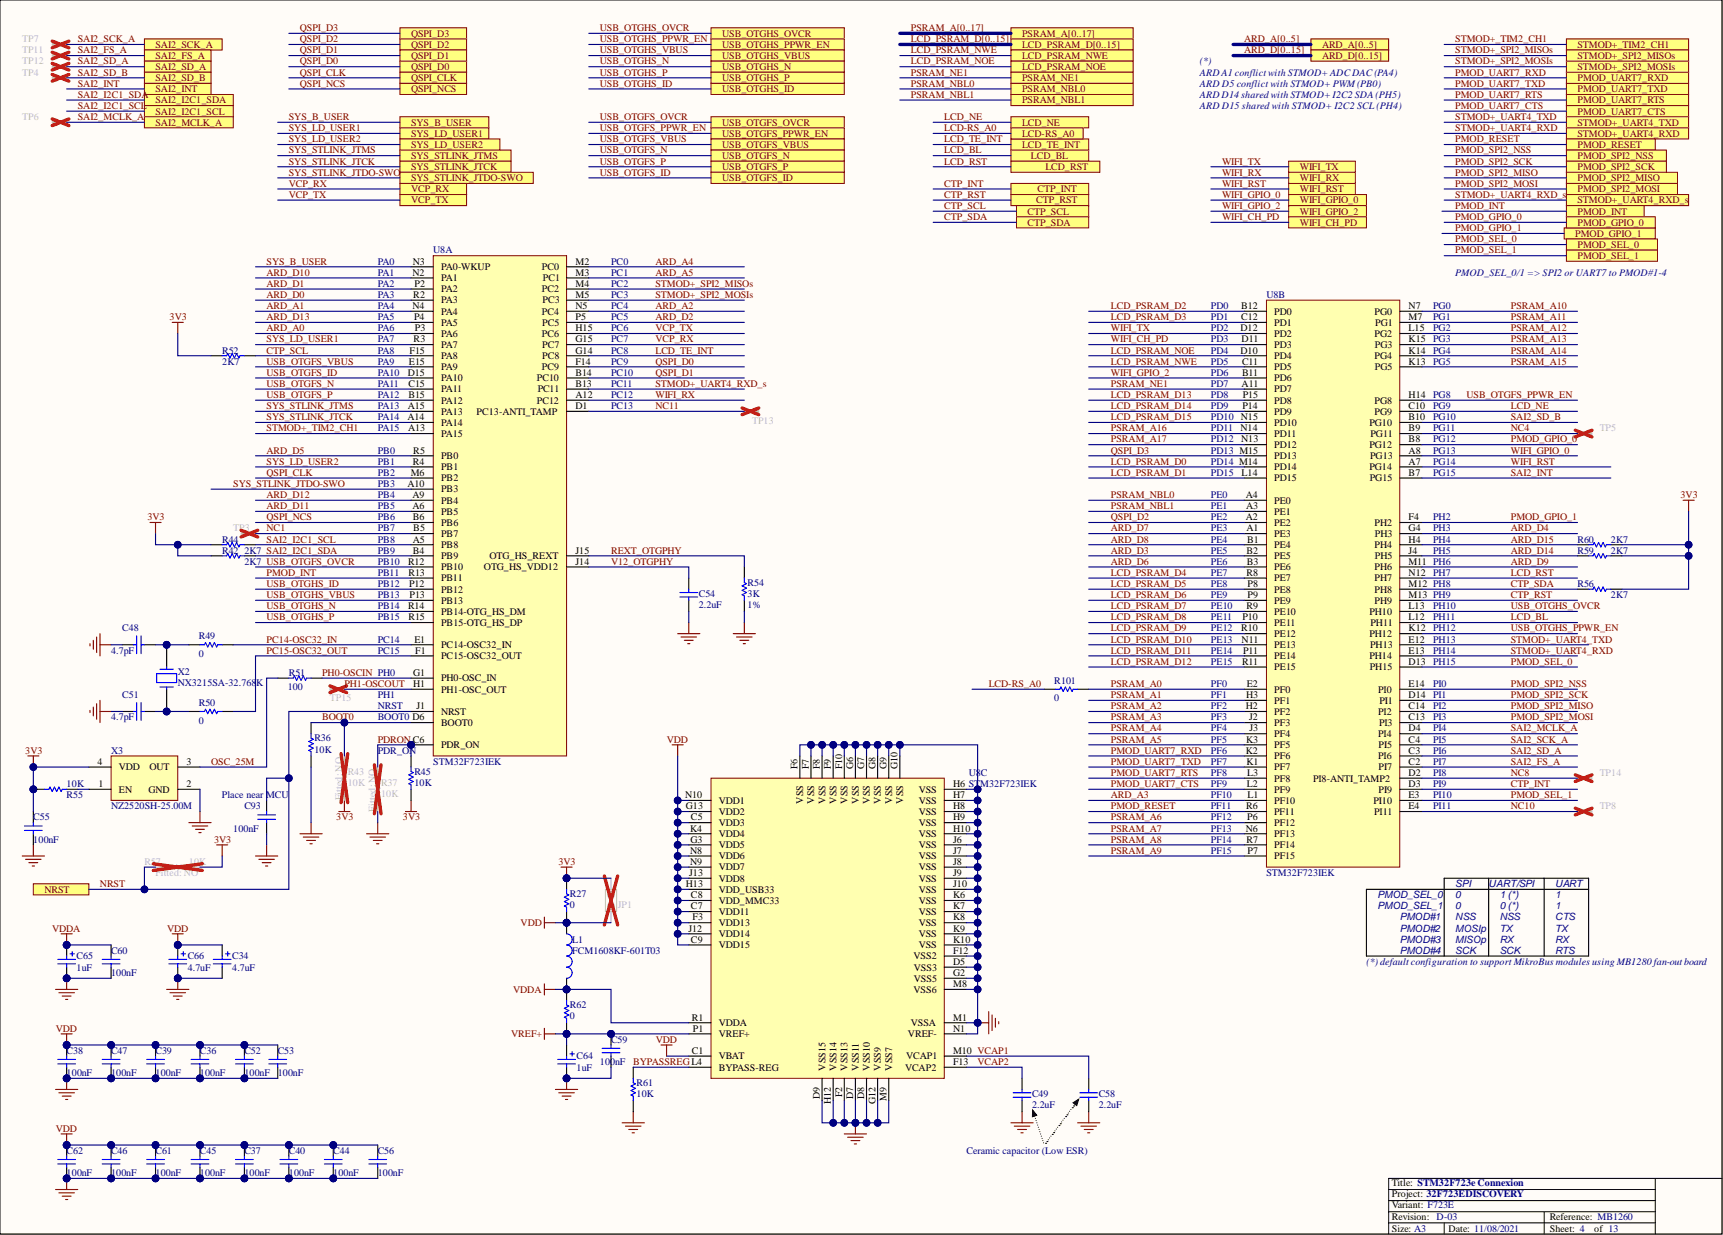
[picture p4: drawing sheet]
<svg xmlns="http://www.w3.org/2000/svg" width="393mm" height="282mm" viewBox="0 0 393 282" stroke-linecap="round" stroke-linejoin="round" font-family="sans-serif">
<defs><g id="words">
<g font-size="2.3" fill="#bfbebc">
<text x="5.1" y="9.6">TP7</text>
<text x="5.1" y="12.2">TP11</text>
<text x="5.1" y="14.7">TP12</text>
<text x="5.1" y="17.3">TP4</text>
<text x="5.1" y="27.4">TP6</text>
<text x="171.7" y="96.7">TP13</text>
<text x="365.2" y="98.4">TP5</text>
<text x="53.3" y="121.3">TP3</text>
<text x="75.3" y="160.1">TP15</text>
<text x="79.4" y="179.4">10K</text>
<text x="79.4" y="176.8">R43</text>
<text x="87" y="179.4">R37</text>
<text x="365.2" y="177.1">TP14</text>
<text x="78.1" y="182.7" transform="rotate(-90 78.1 182.7)">Fitted:NO</text>
<text x="85.7" y="185.2" transform="rotate(-90 85.7 185.2)">Fitted:NO</text>
<text x="87" y="181.9">10K</text>
<text x="365.2" y="184.7">TP8</text>
<text x="33" y="197.4">R57</text>
<text x="43.1" y="197.4">10K</text>
<text x="35.5" y="199.9">Fitted: NO</text>
<text x="141" y="207.3">JP1</text>
</g>
<g font-size="2.3" fill="#800000">
<text x="17.8" y="9.6">SAI2_SCK_A</text>
<text x="35.5" y="10.9">SAI2_SCK_A</text>
<text x="68.5" y="9.6">QSPI_D2</text>
<text x="68.5" y="7.1">QSPI_D3</text>
<text x="93.8" y="8.4">QSPI_D3</text>
<text x="93.8" y="10.9">QSPI_D2</text>
<text x="137" y="7.1">USB_OTGHS_OVCR</text>
<text x="137" y="9.6">USB_OTGHS_PPWR_EN</text>
<text x="164.9" y="8.4">USB_OTGHS_OVCR</text>
<text x="164.9" y="10.9">USB_OTGHS_PPWR_EN</text>
<text x="208" y="7.1">PSRAM_A[0..17]</text>
<text x="208" y="9.6">LCD_PSRAM_D[0..15]</text>
<text x="233.3" y="8.4">PSRAM_A[0..17]</text>
<text x="233.3" y="10.9">LCD_PSRAM_D[0..15]</text>
<text x="284" y="9.6">ARD_A[0..5]</text>
<text x="301.8" y="10.9">ARD_A[0..5]</text>
<text x="332.2" y="9.6">STMOD+_TIM2_CH1</text>
<text x="360.1" y="10.9">STMOD+_TIM2_CH1</text>
<text x="17.8" y="17.3">SAI2_SD_B</text>
<text x="17.8" y="12.2">SAI2_FS_A</text>
<text x="17.8" y="14.7">SAI2_SD_A</text>
<text x="35.5" y="13.4">SAI2_FS_A</text>
<text x="35.5" y="16">SAI2_SD_A</text>
<text x="68.5" y="14.7">QSPI_D0</text>
<text x="68.5" y="12.2">QSPI_D1</text>
<text x="68.5" y="17.3">QSPI_CLK</text>
<text x="93.8" y="16">QSPI_D0</text>
<text x="93.8" y="13.4">QSPI_D1</text>
<text x="137" y="12.2">USB_OTGHS_VBUS</text>
<text x="137" y="14.7">USB_OTGHS_N</text>
<text x="137" y="17.3">USB_OTGHS_P</text>
<text x="164.9" y="13.4">USB_OTGHS_VBUS</text>
<text x="164.9" y="16">USB_OTGHS_N</text>
<text x="208" y="14.7">LCD_PSRAM_NOE</text>
<text x="208" y="12.2">LCD_PSRAM_NWE</text>
<text x="208" y="17.3">PSRAM_NE1</text>
<text x="233.3" y="13.4">LCD_PSRAM_NWE</text>
<text x="233.3" y="16">LCD_PSRAM_NOE</text>
<text x="284" y="12.2">ARD_D[0..15]</text>
<text x="301.8" y="13.4">ARD_D[0..15]</text>
<text x="332.2" y="17.3">PMOD_UART7_RXD</text>
<text x="332.2" y="14.7">STMOD+_SPI2_MOSIs</text>
<text x="332.2" y="12.2">STMOD+_SPI2_MISOs</text>
<text x="360.1" y="16">STMOD+_SPI2_MOSIs</text>
<text x="360.1" y="13.4">STMOD+_SPI2_MISOs</text>
<text x="17.8" y="22.3">SAI2_I2C1_SDA</text>
<text x="17.8" y="19.8">SAI2_INT</text>
<text x="35.5" y="23.6">SAI2_I2C1_SDA</text>
<text x="35.5" y="18.5">SAI2_SD_B</text>
<text x="35.5" y="21.1">SAI2_INT</text>
<text x="68.5" y="19.8">QSPI_NCS</text>
<text x="93.8" y="18.5">QSPI_CLK</text>
<text x="93.8" y="21.1">QSPI_NCS</text>
<text x="137" y="19.8">USB_OTGHS_ID</text>
<text x="164.9" y="18.5">USB_OTGHS_P</text>
<text x="164.9" y="21.1">USB_OTGHS_ID</text>
<text x="208" y="19.8">PSRAM_NBL0</text>
<text x="208" y="22.3">PSRAM_NBL1</text>
<text x="233.3" y="18.5">PSRAM_NE1</text>
<text x="233.3" y="21.1">PSRAM_NBL0</text>
<text x="233.3" y="23.6">PSRAM_NBL1</text>
<text x="332.2" y="22.3">PMOD_UART7_RTS</text>
<text x="332.2" y="19.8">PMOD_UART7_TXD</text>
<text x="360.1" y="21.1">PMOD_UART7_TXD</text>
<text x="360.1" y="23.6">PMOD_UART7_RTS</text>
<text x="360.1" y="18.5">PMOD_UART7_RXD</text>
<text x="17.8" y="24.9">SAI2_I2C1_SCL</text>
<text x="17.8" y="27.4">SAI2_MCLK_A</text>
<text x="35.5" y="26.1">SAI2_I2C1_SCL</text>
<text x="35.5" y="28.7">SAI2_MCLK_A</text>
<text x="65.9" y="27.4">SYS_B_USER</text>
<text x="65.9" y="29.9">SYS_LD_USER1</text>
<text x="93.8" y="28.7">SYS_B_USER</text>
<text x="137" y="27.4">USB_OTGFS_OVCR</text>
<text x="137" y="29.9">USB_OTGFS_PPWR_EN</text>
<text x="164.9" y="28.7">USB_OTGFS_OVCR</text>
<text x="215.6" y="27.4">LCD_NE</text>
<text x="215.6" y="29.9">LCD-RS_A0</text>
<text x="233.3" y="28.7">LCD_NE</text>
<text x="332.2" y="29.9">STMOD+_UART4_RXD</text>
<text x="332.2" y="24.9">PMOD_UART7_CTS</text>
<text x="332.2" y="27.4">STMOD+_UART4_TXD</text>
<text x="360.1" y="26.1">PMOD_UART7_CTS</text>
<text x="360.1" y="28.7">STMOD+_UART4_TXD</text>
<text x="65.9" y="35">SYS_STLINK_JTMS</text>
<text x="65.9" y="32.5">SYS_LD_USER2</text>
<text x="93.8" y="31.2">SYS_LD_USER1</text>
<text x="93.8" y="33.7">SYS_LD_USER2</text>
<text x="137" y="32.5">USB_OTGFS_VBUS</text>
<text x="137" y="35">USB_OTGFS_N</text>
<text x="164.9" y="31.2">USB_OTGFS_PPWR_EN</text>
<text x="164.9" y="33.7">USB_OTGFS_VBUS</text>
<text x="215.6" y="35">LCD_BL</text>
<text x="215.6" y="32.5">LCD_TE_INT</text>
<text x="233.3" y="33.7">LCD_TE_INT</text>
<text x="233.3" y="31.2">LCD-RS_A0</text>
<text x="332.2" y="32.5">PMOD_RESET</text>
<text x="332.2" y="35">PMOD_SPI2_NSS</text>
<text x="360.1" y="31.2">STMOD+_UART4_RXD</text>
<text x="360.1" y="33.7">PMOD_RESET</text>
<text x="65.9" y="37.6">SYS_STLINK_JTCK</text>
<text x="65.9" y="40.1">SYS_STLINK_JTDO-SWO</text>
<text x="93.8" y="36.3">SYS_STLINK_JTMS</text>
<text x="93.8" y="38.8">SYS_STLINK_JTCK</text>
<text x="93.8" y="41.4">SYS_STLINK_JTDO-SWO</text>
<text x="137" y="40.1">USB_OTGFS_ID</text>
<text x="137" y="37.6">USB_OTGFS_P</text>
<text x="164.9" y="36.3">USB_OTGFS_N</text>
<text x="164.9" y="38.8">USB_OTGFS_P</text>
<text x="164.9" y="41.4">USB_OTGFS_ID</text>
<text x="215.6" y="37.6">LCD_RST</text>
<text x="235.4" y="36.3">LCD_BL</text>
<text x="238.7" y="38.8">LCD_RST</text>
<text x="279" y="37.6">WIFI_TX</text>
<text x="279" y="40.1">WIFI_RX</text>
<text x="296.7" y="41.4">WIFI_RX</text>
<text x="296.7" y="38.8">WIFI_TX</text>
<text x="332.2" y="40.1">PMOD_SPI2_MISO</text>
<text x="332.2" y="37.6">PMOD_SPI2_SCK</text>
<text x="360.1" y="41.4">PMOD_SPI2_MISO</text>
<text x="360.1" y="36.3">PMOD_SPI2_NSS</text>
<text x="360.1" y="38.8">PMOD_SPI2_SCK</text>
<text x="65.9" y="45.2">VCP_TX</text>
<text x="65.9" y="42.6">VCP_RX</text>
<text x="93.8" y="43.9">VCP_RX</text>
<text x="93.8" y="46.4">VCP_TX</text>
<text x="215.6" y="47.7">CTP_SCL</text>
<text x="215.6" y="42.6">CTP_INT</text>
<text x="215.6" y="45.2">CTP_RST</text>
<text x="236.5" y="46.4">CTP_RST</text>
<text x="236.9" y="43.9">CTP_INT</text>
<text x="279" y="42.6">WIFI_RST</text>
<text x="279" y="45.2">WIFI_GPIO_0</text>
<text x="279" y="47.7">WIFI_GPIO_2</text>
<text x="296.7" y="43.9">WIFI_RST</text>
<text x="296.7" y="46.4">WIFI_GPIO_0</text>
<text x="332.2" y="42.6">PMOD_SPI2_MOSI</text>
<text x="332.2" y="45.2">STMOD+_UART4_RXD_s</text>
<text x="332.2" y="47.7">PMOD_INT</text>
<text x="360.1" y="43.9">PMOD_SPI2_MOSI</text>
<text x="360.1" y="46.4">STMOD+_UART4_RXD_s</text>
<text x="215.6" y="50.2">CTP_SDA</text>
<text x="234.6" y="49">CTP_SCL</text>
<text x="234.6" y="51.5">CTP_SDA</text>
<text x="279" y="50.2">WIFI_CH_PD</text>
<text x="296.7" y="49">WIFI_GPIO_2</text>
<text x="296.7" y="51.5">WIFI_CH_PD</text>
<text x="332.2" y="52.8">PMOD_GPIO_1</text>
<text x="332.2" y="50.2">PMOD_GPIO_0</text>
<text x="360.1" y="49">PMOD_INT</text>
<text x="360.1" y="51.5">PMOD_GPIO_0</text>
<text x="332.2" y="55.3">PMOD_SEL_0</text>
<text x="332.2" y="57.8">PMOD_SEL_1</text>
<text x="359.6" y="54">PMOD_GPIO_1</text>
<text x="360.1" y="56.6">PMOD_SEL_0</text>
<text x="360.1" y="59.1">PMOD_SEL_1</text>
<text x="60.9" y="60.4">SYS_B_USER</text>
<text x="60.9" y="62.9">ARD_D10</text>
<text x="60.9" y="65.5">ARD_D1</text>
<text x="149.6" y="60.4">ARD_A4</text>
<text x="149.6" y="62.9">ARD_A5</text>
<text x="149.6" y="65.5">STMOD+_SPI2_MISOs</text>
<text x="60.9" y="68">ARD_D0</text>
<text x="60.9" y="70.5">ARD_A1</text>
<text x="149.6" y="70.5">ARD_A2</text>
<text x="149.6" y="68">STMOD+_SPI2_MOSIs</text>
<text x="253.6" y="70.5">LCD_PSRAM_D2</text>
<text x="344.9" y="70.5">PSRAM_A10</text>
<text x="38.7" y="73.1">3V3</text>
<text x="60.9" y="73.1">ARD_D13</text>
<text x="60.9" y="75.6">ARD_A0</text>
<text x="149.6" y="73.1">ARD_D2</text>
<text x="149.6" y="75.6">VCP_TX</text>
<text x="253.6" y="73.1">LCD_PSRAM_D3</text>
<text x="253.6" y="75.6">WIFI_TX</text>
<text x="344.9" y="73.1">PSRAM_A11</text>
<text x="344.9" y="75.6">PSRAM_A12</text>
<text x="60.9" y="78.1">SYS_LD_USER1</text>
<text x="60.9" y="80.7">CTP_SCL</text>
<text x="60.9" y="83.2">USB_OTGFS_VBUS</text>
<text x="149.6" y="78.1">VCP_RX</text>
<text x="149.6" y="80.7">LCD_TE_INT</text>
<text x="149.6" y="83.2">QSPI_D0</text>
<text x="253.6" y="78.1">WIFI_CH_PD</text>
<text x="253.6" y="80.7">LCD_PSRAM_NOE</text>
<text x="253.6" y="83.2">LCD_PSRAM_NWE</text>
<text x="344.9" y="78.1">PSRAM_A13</text>
<text x="344.9" y="80.7">PSRAM_A14</text>
<text x="344.9" y="83.2">PSRAM_A15</text>
<text x="60.9" y="85.8">USB_OTGFS_ID</text>
<text x="60.9" y="88.3">USB_OTGFS_N</text>
<text x="149.6" y="85.8">QSPI_D1</text>
<text x="149.6" y="88.3">STMOD+_UART4_RXD_s</text>
<text x="253.6" y="85.8">WIFI_GPIO_2</text>
<text x="253.6" y="88.3">PSRAM_NE1</text>
<text x="60.9" y="90.8">USB_OTGFS_P</text>
<text x="60.9" y="93.4">SYS_STLINK_JTMS</text>
<text x="60.9" y="95.9">SYS_STLINK_JTCK</text>
<text x="149.6" y="93.4">NC11</text>
<text x="149.6" y="90.8">WIFI_RX</text>
<text x="253.6" y="90.8">LCD_PSRAM_D13</text>
<text x="253.6" y="93.4">LCD_PSRAM_D14</text>
<text x="253.6" y="95.9">LCD_PSRAM_D15</text>
<text x="334.8" y="90.8">USB_OTGFS_PPWR_EN</text>
<text x="344.9" y="93.4">LCD_NE</text>
<text x="344.9" y="95.9">SAI2_SD_B</text>
<text x="60.9" y="98.4">STMOD+_TIM2_CH1</text>
<text x="253.6" y="98.4">PSRAM_A16</text>
<text x="253.6" y="101">PSRAM_A17</text>
<text x="344.9" y="98.4">NC4</text>
<text x="344.9" y="101">PMOD_GPIO_0</text>
<text x="60.9" y="103.5">ARD_D5</text>
<text x="60.9" y="106.1">SYS_LD_USER2</text>
<text x="253.6" y="103.5">QSPI_D3</text>
<text x="253.6" y="106.1">LCD_PSRAM_D0</text>
<text x="344.9" y="103.5">WIFI_GPIO_0</text>
<text x="344.9" y="106.1">WIFI_RST</text>
<text x="53.3" y="111.1">SYS_STLINK_JTDO-SWO</text>
<text x="60.9" y="108.6">QSPI_CLK</text>
<text x="60.9" y="113.7">ARD_D12</text>
<text x="253.6" y="108.6">LCD_PSRAM_D1</text>
<text x="253.6" y="113.7">PSRAM_NBL0</text>
<text x="344.9" y="108.6">SAI2_INT</text>
<text x="383.6" y="113.7">3V3</text>
<text x="33.6" y="118.7">3V3</text>
<text x="60.9" y="116.2">ARD_D11</text>
<text x="60.9" y="118.7">QSPI_NCS</text>
<text x="253.6" y="116.2">PSRAM_NBL1</text>
<text x="253.6" y="118.7">QSPI_D2</text>
<text x="344.9" y="118.7">PMOD_GPIO_1</text>
<text x="60.9" y="121.3">NC1</text>
<text x="60.9" y="123.8">SAI2_I2C1_SCL</text>
<text x="253.6" y="121.3">ARD_D7</text>
<text x="253.6" y="123.8">ARD_D8</text>
<text x="344.9" y="121.3">ARD_D4</text>
<text x="344.9" y="123.8">ARD_D15</text>
<text x="60.9" y="131.4">PMOD_INT</text>
<text x="139.5" y="126.4">REXT_OTGPHY</text>
<text x="139.5" y="128.9">V12_OTGPHY</text>
<text x="253.6" y="126.4">ARD_D3</text>
<text x="253.6" y="128.9">ARD_D6</text>
<text x="253.6" y="131.4">LCD_PSRAM_D4</text>
<text x="344.9" y="126.4">ARD_D14</text>
<text x="344.9" y="128.9">ARD_D9</text>
<text x="344.9" y="131.4">LCD_RST</text>
<text x="60.9" y="134">USB_OTGHS_ID</text>
<text x="60.9" y="136.5">USB_OTGHS_VBUS</text>
<text x="253.6" y="134">LCD_PSRAM_D5</text>
<text x="253.6" y="136.5">LCD_PSRAM_D6</text>
<text x="344.9" y="134">CTP_SDA</text>
<text x="344.9" y="136.5">CTP_RST</text>
<text x="60.9" y="139">USB_OTGHS_N</text>
<text x="60.9" y="141.6">USB_OTGHS_P</text>
<text x="253.6" y="139">LCD_PSRAM_D7</text>
<text x="253.6" y="141.6">LCD_PSRAM_D8</text>
<text x="344.9" y="139">USB_OTGHS_OVCR</text>
<text x="344.9" y="141.6">LCD_BL</text>
<text x="60.9" y="146.7">PC14-OSC32_IN</text>
<text x="60.9" y="149.2">PC15-OSC32_OUT</text>
<text x="253.6" y="144.1">LCD_PSRAM_D9</text>
<text x="253.6" y="146.7">LCD_PSRAM_D10</text>
<text x="253.6" y="149.2">LCD_PSRAM_D11</text>
<text x="344.9" y="144.1">USB_OTGHS_PPWR_EN</text>
<text x="344.9" y="146.7">STMOD+_UART4_TXD</text>
<text x="344.9" y="149.2">STMOD+_UART4_RXD</text>
<text x="73.5" y="154.3">PH0-OSCIN PH0</text>
<text x="253.6" y="151.7">LCD_PSRAM_D12</text>
<text x="344.9" y="151.7">PMOD_SEL_0</text>
<text x="78.6" y="156.8">PH1-OSCOUT</text>
<text x="225.7" y="156.8">LCD-RS_A0</text>
<text x="253.6" y="156.8">PSRAM_A0</text>
<text x="253.6" y="159.3">PSRAM_A1</text>
<text x="253.6" y="161.9">PSRAM_A2</text>
<text x="344.9" y="156.8">PMOD_SPI2_NSS</text>
<text x="344.9" y="159.3">PMOD_SPI2_SCK</text>
<text x="344.9" y="161.9">PMOD_SPI2_MISO</text>
<text x="73.5" y="164.4">BOOT0</text>
<text x="253.6" y="164.4">PSRAM_A3</text>
<text x="253.6" y="167">PSRAM_A4</text>
<text x="344.9" y="164.4">PMOD_SPI2_MOSI</text>
<text x="344.9" y="167">SAI2_MCLK_A</text>
<text x="5.7" y="172">3V3</text>
<text x="86.2" y="169.5">PDRONC6</text>
<text x="152.3" y="169.5">VDD</text>
<text x="253.6" y="172">PMOD_UART7_RXD</text>
<text x="253.6" y="169.5">PSRAM_A5</text>
<text x="344.9" y="169.5">SAI2_SCK_A</text>
<text x="344.9" y="172">SAI2_SD_A</text>
<text x="48.2" y="174.6">OSC_25M</text>
<text x="253.6" y="174.6">PMOD_UART7_TXD</text>
<text x="253.6" y="177.1">PMOD_UART7_RTS</text>
<text x="253.6" y="179.6">PMOD_UART7_CTS</text>
<text x="344.9" y="174.6">SAI2_FS_A</text>
<text x="344.9" y="177.1">NC8</text>
<text x="344.9" y="179.6">CTP_INT</text>
<text x="253.6" y="182.2">ARD_A3</text>
<text x="253.6" y="184.7">PMOD_RESET</text>
<text x="344.9" y="184.7">NC10</text>
<text x="344.9" y="182.2">PMOD_SEL_1</text>
<text x="76.8" y="187.2">3V3</text>
<text x="92" y="187.2">3V3</text>
<text x="253.6" y="187.2">PSRAM_A6</text>
<text x="253.6" y="189.8">PSRAM_A7</text>
<text x="48.9" y="192.3">3V3</text>
<text x="127.5" y="197.4">3V3</text>
<text x="253.6" y="192.3">PSRAM_A8</text>
<text x="253.6" y="194.9">PSRAM_A9</text>
<text x="10.1" y="203.7">NRST</text>
<text x="22.8" y="202.5">NRST</text>
<text x="11.9" y="212.6">VDDA</text>
<text x="38.1" y="212.6">VDD</text>
<text x="118.9" y="211.4">VDD</text>
<text x="117.2" y="226.6">VDDA</text>
<text x="12.8" y="235.5">VDD</text>
<text x="116.7" y="236.7">VREF+</text>
<text x="149.7" y="238">VDD</text>
<text x="144.6" y="243.1">BYPASSREGL4</text>
<text x="223.2" y="243.1">VCAP2</text>
<text x="12.8" y="258.3">VDD</text>
</g>
<g font-size="2.3" fill="#0c0087">
<text x="273.9" y="14.7">(*)</text>
<text x="273.9" y="17.3">ARD A1 conflict with STMOD+ ADCDAC(PA4)</text>
<text x="273.9" y="19.8">ARD D5 conflict with STMOD+ PWM(PB0)</text>
<text x="273.9" y="22.3">ARD D14 sharedwith STMOD+ I2C2 SDA(PH5)</text>
<text x="273.9" y="24.9">ARD D15 shared with STMOD+ I2C2 SCL (PH4)</text>
<text x="332.2" y="62.9">PMOD_SEL_0/1 =&gt; SPI2 or UART7 to PMOD#1-4</text>
<text x="332.2" y="210.1">NSS</text>
<text x="332.2" y="212.6">MOSIp</text>
<text x="332.2" y="215.2">MISOp</text>
<text x="342.4" y="210.1">NSS</text>
<text x="342.4" y="212.6">TX</text>
<text x="342.4" y="215.2">RX</text>
<text x="355.1" y="210.1">CTS</text>
<text x="355.1" y="212.6">TX</text>
<text x="355.1" y="215.2">RX</text>
<text x="332.2" y="217.7">SCK</text>
<text x="342.4" y="217.7">SCK</text>
<text x="355.1" y="217.7">RTS</text>
</g>
<g font-size="2.3" fill="#000080">
<text x="98.9" y="57.8">U8A</text>
<text x="86.2" y="60.4">PA0</text>
<text x="86.2" y="62.9">PA1</text>
<text x="86.2" y="65.5">PA2</text>
<text x="139.5" y="60.4">PC0</text>
<text x="139.5" y="62.9">PC1</text>
<text x="139.5" y="65.5">PC2</text>
<text x="86.2" y="68">PA3</text>
<text x="86.2" y="70.5">PA4</text>
<text x="139.5" y="68">PC3</text>
<text x="139.5" y="70.5">PC4</text>
<text x="276.4" y="70.5">PD0</text>
<text x="289.1" y="68">U8B</text>
<text x="327.2" y="70.5">PG0</text>
<text x="86.2" y="73.1">PA5</text>
<text x="86.2" y="75.6">PA6</text>
<text x="139.5" y="73.1">PC5</text>
<text x="139.5" y="75.6">PC6</text>
<text x="276.4" y="73.1">PD1</text>
<text x="276.4" y="75.6">PD2</text>
<text x="327.2" y="73.1">PG1</text>
<text x="327.2" y="75.6">PG2</text>
<text x="50.7" y="83.2">2K7</text>
<text x="50.7" y="80.7">R52</text>
<text x="86.2" y="78.1">PA7</text>
<text x="86.2" y="80.7">PA8</text>
<text x="86.2" y="83.2">PA9</text>
<text x="139.5" y="78.1">PC7</text>
<text x="139.5" y="80.7">PC8</text>
<text x="139.5" y="83.2">PC9</text>
<text x="276.4" y="78.1">PD3</text>
<text x="276.4" y="80.7">PD4</text>
<text x="276.4" y="83.2">PD5</text>
<text x="327.2" y="78.1">PG3</text>
<text x="327.2" y="80.7">PG4</text>
<text x="327.2" y="83.2">PG5</text>
<text x="86.2" y="85.8">PA10</text>
<text x="86.2" y="88.3">PA11</text>
<text x="139.5" y="85.8">PC10</text>
<text x="139.5" y="88.3">PC11</text>
<text x="276.4" y="85.8">PD6</text>
<text x="276.4" y="88.3">PD7</text>
<text x="86.2" y="90.8">PA12</text>
<text x="86.2" y="93.4">PA13</text>
<text x="86.2" y="95.9">PA14</text>
<text x="139.5" y="90.8">PC12</text>
<text x="139.5" y="93.4">PC13</text>
<text x="276.4" y="90.8">PD8</text>
<text x="276.4" y="93.4">PD9</text>
<text x="276.4" y="95.9">PD10</text>
<text x="327.2" y="90.8">PG8</text>
<text x="327.2" y="93.4">PG9</text>
<text x="327.2" y="95.9">PG10</text>
<text x="86.2" y="98.4">PA15</text>
<text x="276.4" y="98.4">PD11</text>
<text x="276.4" y="101">PD12</text>
<text x="327.2" y="98.4">PG11</text>
<text x="327.2" y="101">PG12</text>
<text x="86.2" y="103.5">PB0</text>
<text x="86.2" y="106.1">PB1</text>
<text x="276.4" y="103.5">PD13 M15</text>
<text x="276.4" y="106.1">PD14 M14</text>
<text x="327.2" y="103.5">PG13</text>
<text x="327.2" y="106.1">PG14</text>
<text x="86.2" y="108.6">PB2</text>
<text x="86.2" y="111.1">PB3</text>
<text x="86.2" y="113.7">PB4</text>
<text x="276.4" y="108.6">PD15</text>
<text x="276.4" y="113.7">PE0</text>
<text x="327.2" y="108.6">PG15</text>
<text x="86.2" y="116.2">PB5</text>
<text x="86.2" y="118.7">PB6</text>
<text x="276.4" y="116.2">PE1</text>
<text x="276.4" y="118.7">PE2</text>
<text x="327.2" y="118.7">PH2</text>
<text x="50.7" y="123.8">R44</text>
<text x="86.2" y="121.3">PB7</text>
<text x="86.2" y="123.8">PB8</text>
<text x="276.4" y="121.3">PE3</text>
<text x="276.4" y="123.8">PE4</text>
<text x="327.2" y="121.3">PH3</text>
<text x="327.2" y="123.8">PH4</text>
<text x="360.1" y="123.8">R60</text>
<text x="367.7" y="123.8">2K7</text>
<text x="50.7" y="126.4">R42</text>
<text x="55.8" y="126.4">2K7 SAI2_I2C1_SDA</text>
<text x="55.8" y="128.9">2K7 USB_OTGFS_OVCR</text>
<text x="86.2" y="126.4">PB9</text>
<text x="86.2" y="128.9">PB10</text>
<text x="86.2" y="131.4">PB11</text>
<text x="276.4" y="126.4">PE5</text>
<text x="276.4" y="128.9">PE6</text>
<text x="276.4" y="131.4">PE7</text>
<text x="327.2" y="126.4">PH5</text>
<text x="327.2" y="131.4">PH7</text>
<text x="360.1" y="126.4">R59</text>
<text x="367.7" y="126.4">2K7</text>
<text x="86.2" y="134">PB12</text>
<text x="86.2" y="136.5">PB13</text>
<text x="159.5" y="136.3">C54</text>
<text x="170.7" y="133.7">R54</text>
<text x="170.7" y="136.3">3K</text>
<text x="276.4" y="134">PE8</text>
<text x="276.4" y="136.5">PE9</text>
<text x="360.1" y="134">R56</text>
<text x="367.7" y="136.5">2K7</text>
<text x="86.2" y="139">PB14</text>
<text x="86.2" y="141.6">PB15</text>
<text x="159.5" y="138.8">2.2uF</text>
<text x="170.7" y="138.8">1%</text>
<text x="276.4" y="139">PE10</text>
<text x="276.4" y="141.6">PE11</text>
<text x="327.2" y="139">PH10</text>
<text x="327.2" y="141.6">PH11</text>
<text x="25.4" y="149.2">4.7pF</text>
<text x="27.9" y="144.1">C48</text>
<text x="45.4" y="145.9">R49</text>
<text x="45.4" y="150">0</text>
<text x="86.2" y="146.7">PC14</text>
<text x="86.2" y="149.2">PC15</text>
<text x="276.4" y="144.1">PE12</text>
<text x="276.4" y="146.7">PE13</text>
<text x="276.4" y="149.2">PE14</text>
<text x="327.2" y="144.1">PH12</text>
<text x="327.2" y="146.7">PH13</text>
<text x="327.2" y="149.2">PH14</text>
<text x="40.6" y="154">X2</text>
<text x="65.9" y="154.3">R51</text>
<text x="276.4" y="151.7">PE15</text>
<text x="327.2" y="151.7">PH15</text>
<text x="27.9" y="159.3">C51</text>
<text x="40.6" y="156.5">NX3215SA-32.768</text>
<text x="45.4" y="161.1">R50</text>
<text x="58.5" y="156.5">K</text>
<text x="65.7" y="157.6">100</text>
<text x="86.2" y="159.3">PH1</text>
<text x="86.2" y="161.9">NRST</text>
<text x="240.7" y="156">R101</text>
<text x="240.7" y="160.1">0</text>
<text x="276.4" y="156.8">PF0</text>
<text x="276.4" y="159.3">PF1</text>
<text x="276.4" y="161.9">PF2</text>
<text x="327.2" y="156.8">PI0</text>
<text x="327.2" y="159.3">PI1</text>
<text x="327.2" y="161.9">PI2</text>
<text x="25.4" y="164.4">4.7pF</text>
<text x="45.4" y="165.2">0</text>
<text x="86.2" y="164.4">BOOT0 D6</text>
<text x="276.4" y="164.4">PF3</text>
<text x="276.4" y="167">PF4</text>
<text x="327.2" y="164.4">PI3</text>
<text x="327.2" y="167">PI4</text>
<text x="25.4" y="172">X3</text>
<text x="71.8" y="171.8">10K</text>
<text x="71.8" y="169.2">R36</text>
<text x="86.2" y="172">PDR_ON</text>
<text x="276.4" y="169.5">PF5</text>
<text x="276.4" y="172">PF6</text>
<text x="327.2" y="169.5">PI5</text>
<text x="327.2" y="172">PI6</text>
<text x="15.2" y="179.6">10K</text>
<text x="94.6" y="179.4">10K</text>
<text x="94.6" y="176.8">R45</text>
<text x="98.9" y="174.6">STM32F723IEK</text>
<text x="221.2" y="177.1">U8C</text>
<text x="223.8" y="179.6">M32F723IEK</text>
<text x="276.4" y="174.6">PF7</text>
<text x="276.4" y="177.1">PF8</text>
<text x="276.4" y="179.6">PF9</text>
<text x="327.2" y="174.6">PI7</text>
<text x="327.2" y="177.1">PI8</text>
<text x="327.2" y="179.6">PI9</text>
<text x="15.2" y="182.2">R55</text>
<text x="25.4" y="184.7">NZ2520SH-25.00M</text>
<text x="50.6" y="182.2">Place near MCU</text>
<text x="55.8" y="184.7">C93</text>
<text x="276.4" y="182.2">PF10</text>
<text x="276.4" y="184.7">PF11</text>
<text x="327.2" y="182.2">PI10</text>
<text x="327.2" y="184.7">PI11</text>
<text x="7.6" y="187.2">C55</text>
<text x="53.3" y="189.8">100nF</text>
<text x="276.4" y="187.2">PF12</text>
<text x="276.4" y="189.8">PF13</text>
<text x="7.6" y="192.3">100nF</text>
<text x="276.4" y="192.3">PF14</text>
<text x="276.4" y="194.9">PF15</text>
<text x="289.1" y="199.9">STM32F723IEK</text>
<text x="332.2" y="202.5">SPI</text>
<text x="339.8" y="202.5">UART/SPI</text>
<text x="355.1" y="202.5">UART</text>
<text x="130.1" y="207.3">0</text>
<text x="130.1" y="204.8">R27</text>
<text x="314.5" y="205">PMOD_SEL_0</text>
<text x="314.5" y="207.5">PMOD_SEL_1</text>
<text x="332.2" y="205">0</text>
<text x="332.2" y="207.5">0</text>
<text x="342.4" y="207.5">0 (*)</text>
<text x="342.4" y="205">1 (*)</text>
<text x="355.1" y="205">1</text>
<text x="355.1" y="207.5">1</text>
<text x="130.6" y="215.2">L1</text>
<text x="319.6" y="210.1">PMOD#1</text>
<text x="319.6" y="212.6">PMOD#2</text>
<text x="319.6" y="215.2">PMOD#3</text>
<text x="17.5" y="219">C65</text>
<text x="17.5" y="221.5">1uF</text>
<text x="25.4" y="217.7">C60</text>
<text x="42.9" y="219">C66</text>
<text x="42.9" y="221.5">4.7uF</text>
<text x="53" y="219">C34</text>
<text x="53" y="221.5">4.7uF</text>
<text x="130.6" y="217.7">FCM1608KF-601T03</text>
<text x="311.9" y="220.2">(*) default configuration to support MikroBus modules using MB1280 fan-out board</text>
<text x="319.6" y="217.7">PMOD#4</text>
<text x="25.4" y="222.8">100nF</text>
<text x="130.1" y="232.7">0</text>
<text x="130.1" y="230.1">R62</text>
<text x="139.5" y="238">C59</text>
<text x="15.2" y="240.5">C38</text>
<text x="15.2" y="245.6">100nF</text>
<text x="25.4" y="240.5">C47</text>
<text x="25.4" y="245.6">100nF</text>
<text x="35.5" y="240.5">C39</text>
<text x="35.5" y="245.6">100nF</text>
<text x="45.7" y="240.5">C36</text>
<text x="45.7" y="245.6">100nF</text>
<text x="55.8" y="240.5">C52</text>
<text x="55.8" y="245.6">100nF</text>
<text x="63.4" y="240.5">C53</text>
<text x="63.4" y="245.6">100nF</text>
<text x="131.6" y="241.8">C64</text>
<text x="131.6" y="244.3">1uF</text>
<text x="137" y="243.1">100nF</text>
<text x="145.3" y="247.9">R61</text>
<text x="145.3" y="250.4">10K</text>
<text x="235.6" y="250.4">C49</text>
<text x="250.8" y="250.4">C58</text>
<text x="235.6" y="253">2.2uF</text>
<text x="250.8" y="253">2.2uF</text>
<text x="15.2" y="263.4">C62</text>
<text x="25.4" y="263.4">C46</text>
<text x="35.5" y="263.4">C61</text>
<text x="45.7" y="263.4">C45</text>
<text x="55.8" y="263.4">C37</text>
<text x="65.9" y="263.4">C40</text>
<text x="76.1" y="263.4">C44</text>
<text x="86.2" y="263.4">C56</text>
<text x="220.6" y="263.4">Ceramic capacitor (Low ESR)</text>
<text x="15.2" y="268.4">100nF</text>
<text x="25.4" y="268.4">100nF</text>
<text x="35.5" y="268.4">100nF</text>
<text x="45.7" y="268.4">100nF</text>
<text x="55.8" y="268.4">100nF</text>
<text x="65.9" y="268.4">100nF</text>
<text x="76.1" y="268.4">100nF</text>
<text x="86.2" y="268.4">100nF</text>
</g>
<g font-size="2.3">
<text x="94.2" y="62.9">N2</text>
<text x="94.3" y="60.4">N3</text>
<text x="94.6" y="65.5">P2</text>
<text x="100.7" y="61.7">PA0-WKUP</text>
<text x="100.7" y="64.2">PA1</text>
<text x="123.7" y="61.7">PC0</text>
<text x="123.9" y="64.2">PC1</text>
<text x="131.4" y="60.4">M2</text>
<text x="131.4" y="62.9">M3</text>
<text x="131.4" y="65.5">M4</text>
<text x="94.2" y="70.5">N4</text>
<text x="94.3" y="68">R2</text>
<text x="100.7" y="66.7">PA2</text>
<text x="100.7" y="69.3">PA3</text>
<text x="100.7" y="71.8">PA4</text>
<text x="123.7" y="66.7">PC2</text>
<text x="123.7" y="71.8">PC4</text>
<text x="123.8" y="69.3">PC3</text>
<text x="131.4" y="68">M5</text>
<text x="131.4" y="70.5">N5</text>
<text x="283.4" y="70.5">B12</text>
<text x="290.9" y="71.8">PD0</text>
<text x="313.8" y="71.8">PG0</text>
<text x="321.6" y="70.5">N7</text>
<text x="94.5" y="73.1">P4</text>
<text x="94.7" y="75.6">P3</text>
<text x="100.7" y="74.3">PA5</text>
<text x="100.7" y="76.9">PA6</text>
<text x="123.7" y="76.9">PC6</text>
<text x="123.8" y="74.3">PC5</text>
<text x="131.4" y="73.1">P5</text>
<text x="131.4" y="75.6">H15</text>
<text x="283.2" y="75.6">D12</text>
<text x="283.4" y="73.1">C12</text>
<text x="290.9" y="74.3">PD1</text>
<text x="290.9" y="76.9">PD2</text>
<text x="313.8" y="76.9">PG2</text>
<text x="314" y="74.3">PG1</text>
<text x="321.6" y="73.1">M7</text>
<text x="321.6" y="75.6">L15</text>
<text x="93.3" y="83.2">E15</text>
<text x="93.5" y="80.7">F15</text>
<text x="94.4" y="78.1">R3</text>
<text x="100.7" y="79.4">PA7</text>
<text x="100.7" y="82">PA8</text>
<text x="123.8" y="79.4">PC7</text>
<text x="123.8" y="82">PC8</text>
<text x="131.4" y="78.1">G15</text>
<text x="131.4" y="80.7">G14</text>
<text x="131.4" y="83.2">F14</text>
<text x="283.2" y="80.7">D10</text>
<text x="283.5" y="78.1">D11</text>
<text x="283.5" y="83.2">C11</text>
<text x="290.9" y="79.4">PD3</text>
<text x="290.9" y="82">PD4</text>
<text x="313.8" y="82">PG4</text>
<text x="313.9" y="79.4">PG3</text>
<text x="321.6" y="78.1">K15</text>
<text x="321.6" y="80.7">K14</text>
<text x="321.6" y="83.2">K13</text>
<text x="93.1" y="85.8">D15</text>
<text x="93.2" y="88.3">C15</text>
<text x="100.7" y="84.5">PA9</text>
<text x="100.7" y="87">PA10</text>
<text x="100.7" y="89.6">PA11</text>
<text x="122.6" y="87">PC10</text>
<text x="122.7" y="89.6">PC11</text>
<text x="123.7" y="84.5">PC9</text>
<text x="131.4" y="85.8">B14</text>
<text x="131.4" y="88.3">B13</text>
<text x="283.5" y="88.3">A11</text>
<text x="283.5" y="85.8">B11</text>
<text x="290.9" y="84.5">PD5</text>
<text x="290.9" y="87">PD6</text>
<text x="290.9" y="89.6">PD7</text>
<text x="313.9" y="84.5">PG5</text>
<text x="93" y="95.9">A14</text>
<text x="93.1" y="93.4">A15</text>
<text x="93.2" y="90.8">B15</text>
<text x="100.7" y="92.1">PA12</text>
<text x="100.7" y="94.6">PA13</text>
<text x="108.8" y="94.6">PC13-ANTI_TAMP</text>
<text x="122.6" y="92.1">PC12</text>
<text x="131.4" y="93.4">D1</text>
<text x="131.4" y="90.8">A12</text>
<text x="283.3" y="95.9">N15</text>
<text x="283.6" y="93.4">P14</text>
<text x="283.7" y="90.8">P15</text>
<text x="290.9" y="92.1">PD8</text>
<text x="290.9" y="94.6">PD9</text>
<text x="313.8" y="92.1">PG8</text>
<text x="313.8" y="94.6">PG9</text>
<text x="321.6" y="90.8">H14</text>
<text x="321.6" y="93.4">C10</text>
<text x="321.6" y="95.9">B10</text>
<text x="93.2" y="98.4">A13</text>
<text x="100.7" y="97.2">PA14</text>
<text x="100.7" y="99.7">PA15</text>
<text x="283.2" y="98.4">N14</text>
<text x="283.4" y="101">N13</text>
<text x="290.9" y="97.2">PD10</text>
<text x="290.9" y="99.7">PD11</text>
<text x="312.6" y="97.2">PG10</text>
<text x="312.9" y="99.7">PG11</text>
<text x="321.6" y="98.4">B9</text>
<text x="321.6" y="101">B8</text>
<text x="94.3" y="106.1">R4</text>
<text x="94.3" y="103.5">R5</text>
<text x="100.7" y="104.8">PB0</text>
<text x="100.7" y="107.3">PB1</text>
<text x="290.9" y="102.3">PD12</text>
<text x="290.9" y="104.8">PD13</text>
<text x="290.9" y="107.3">PD14</text>
<text x="312.6" y="102.3">PG12</text>
<text x="312.6" y="107.3">PG14</text>
<text x="312.8" y="104.8">PG13</text>
<text x="321.6" y="103.5">A8</text>
<text x="321.6" y="106.1">A7</text>
<text x="93" y="111.1">A10</text>
<text x="93.8" y="108.6">M6</text>
<text x="94.2" y="113.7">A9</text>
<text x="100.7" y="109.9">PB2</text>
<text x="100.7" y="112.4">PB3</text>
<text x="283.5" y="108.6">L14</text>
<text x="284.4" y="113.7">A4</text>
<text x="290.9" y="109.9">PD15</text>
<text x="312.7" y="109.9">PG15</text>
<text x="321.6" y="108.6">B7</text>
<text x="94.2" y="116.2">A6</text>
<text x="94.3" y="118.7">B6</text>
<text x="100.7" y="114.9">PB4</text>
<text x="100.7" y="117.5">PB5</text>
<text x="284.4" y="118.7">A2</text>
<text x="284.5" y="116.2">A3</text>
<text x="290.9" y="114.9">PE0</text>
<text x="290.9" y="117.5">PE1</text>
<text x="321.6" y="118.7">F4</text>
<text x="94.3" y="123.8">A5</text>
<text x="94.3" y="121.3">B5</text>
<text x="100.7" y="120">PB6</text>
<text x="100.7" y="122.5">PB7</text>
<text x="100.7" y="125.1">PB8</text>
<text x="284.6" y="121.3">A1</text>
<text x="284.7" y="123.8">B1</text>
<text x="290.9" y="120">PE2</text>
<text x="290.9" y="122.5">PE3</text>
<text x="290.9" y="125.1">PE4</text>
<text x="313.8" y="120">PH2</text>
<text x="313.8" y="125.1">PH4</text>
<text x="313.9" y="122.5">PH3</text>
<text x="321.6" y="121.3">G4</text>
<text x="321.6" y="123.8">H4</text>
<text x="93.2" y="128.9">R12</text>
<text x="93.2" y="131.4">R13</text>
<text x="94.3" y="126.4">B4</text>
<text x="100.7" y="130.2">PB10</text>
<text x="100.7" y="127.6">PB9</text>
<text x="110.5" y="130.2">OTG_HS_VDD12</text>
<text x="111.8" y="127.6">OTG_HS_REXT</text>
<text x="131.4" y="126.4">J15</text>
<text x="131.4" y="128.9">J14</text>
<text x="284.6" y="126.4">B2</text>
<text x="284.6" y="131.4">R8</text>
<text x="284.6" y="128.9">B3</text>
<text x="290.9" y="127.6">PE5</text>
<text x="290.9" y="130.2">PE6</text>
<text x="313.8" y="130.2">PH6</text>
<text x="313.9" y="127.6">PH5</text>
<text x="321.6" y="126.4">J4</text>
<text x="321.6" y="128.9">M11 PH6</text>
<text x="321.6" y="131.4">N12</text>
<text x="93.4" y="134">P12</text>
<text x="93.5" y="136.5">P13</text>
<text x="100.7" y="132.7">PB11</text>
<text x="100.7" y="135.2">PB12</text>
<text x="100.7" y="137.8">PB13</text>
<text x="284.8" y="134">P8</text>
<text x="284.8" y="136.5">P9</text>
<text x="290.9" y="132.7">PE7</text>
<text x="290.9" y="135.2">PE8</text>
<text x="290.9" y="137.8">PE9</text>
<text x="313.8" y="132.7">PH7</text>
<text x="313.8" y="135.2">PH8</text>
<text x="313.8" y="137.8">PH9</text>
<text x="321.6" y="134">M12 PH8</text>
<text x="321.6" y="136.5">M13 PH9</text>
<text x="93.2" y="139">R14</text>
<text x="93.2" y="141.6">R15</text>
<text x="100.7" y="140.3">PB14-OTG_HS_DM</text>
<text x="100.7" y="142.8">PB15-OTG_HS_DP</text>
<text x="283.6" y="141.6">P10</text>
<text x="284.6" y="139">R9</text>
<text x="290.9" y="140.3">PE10</text>
<text x="290.9" y="142.8">PE11</text>
<text x="312.6" y="140.3">PH10</text>
<text x="312.9" y="142.8">PH11</text>
<text x="321.6" y="139">L13</text>
<text x="321.6" y="141.6">L12</text>
<text x="94.6" y="146.7">E1</text>
<text x="94.8" y="149.2">F1</text>
<text x="100.7" y="147.9">PC14-OSC32_IN</text>
<text x="283.4" y="144.1">R10</text>
<text x="283.5" y="146.7">N11</text>
<text x="283.8" y="149.2">P11</text>
<text x="290.9" y="145.4">PE12</text>
<text x="290.9" y="147.9">PE13</text>
<text x="312.6" y="145.4">PH12</text>
<text x="312.8" y="147.9">PH13</text>
<text x="321.6" y="144.1">K12</text>
<text x="321.6" y="146.7">E12</text>
<text x="321.6" y="149.2">E13</text>
<text x="94.3" y="154.3">G1</text>
<text x="100.7" y="150.5">PC15-OSC32_OUT</text>
<text x="100.7" y="155.5">PH0-OSC_IN</text>
<text x="283.5" y="151.7">R11</text>
<text x="290.9" y="150.5">PE14</text>
<text x="290.9" y="153">PE15</text>
<text x="312.6" y="150.5">PH14</text>
<text x="312.7" y="153">PH15</text>
<text x="321.6" y="151.7">D13</text>
<text x="94.3" y="156.8">H1</text>
<text x="95.1" y="161.9">J1</text>
<text x="100.7" y="158.1">PH1-OSC_OUT</text>
<text x="284.4" y="161.9">H2</text>
<text x="284.5" y="159.3">H3</text>
<text x="284.6" y="156.8">E2</text>
<text x="290.9" y="158.1">PF0</text>
<text x="290.9" y="160.6">PF1</text>
<text x="314.7" y="158.1">PI0</text>
<text x="314.9" y="160.6">PI1</text>
<text x="321.6" y="156.8">E14</text>
<text x="321.6" y="159.3">D14</text>
<text x="321.6" y="161.9">C14</text>
<text x="100.7" y="163.1">NRST</text>
<text x="100.7" y="165.7">BOOT0</text>
<text x="285.1" y="164.4">J2</text>
<text x="285.2" y="167">J3</text>
<text x="290.9" y="163.1">PF2</text>
<text x="290.9" y="165.7">PF3</text>
<text x="314.7" y="163.1">PI2</text>
<text x="314.8" y="165.7">PI3</text>
<text x="321.6" y="164.4">C13</text>
<text x="321.6" y="167">D4</text>
<text x="100.7" y="170.8">PDR_ON</text>
<text x="284.4" y="172">K2</text>
<text x="284.5" y="169.5">K3</text>
<text x="290.9" y="168.2">PF4</text>
<text x="290.9" y="170.8">PF5</text>
<text x="290.9" y="173.3">PF6</text>
<text x="314.7" y="168.2">PI4</text>
<text x="314.7" y="173.3">PI6</text>
<text x="314.7" y="170.8">PI5</text>
<text x="321.6" y="169.5">C4</text>
<text x="321.6" y="172">C3</text>
<text x="22.2" y="174.6">4</text>
<text x="22.5" y="179.6">1</text>
<text x="27.1" y="175.8">VDD</text>
<text x="34.2" y="175.8">OUT</text>
<text x="42.6" y="174.6">3</text>
<text x="42.6" y="179.6">2</text>
<text x="182.1" y="175.6" transform="rotate(-90 182.1 175.6)">F6</text>
<text x="184.6" y="175.6" transform="rotate(-90 184.6 175.6)">F7</text>
<text x="187.2" y="175.6" transform="rotate(-90 187.2 175.6)">F8</text>
<text x="189.7" y="175.6" transform="rotate(-90 189.7 175.6)">F9</text>
<text x="192.2" y="175.6" transform="rotate(-90 192.2 175.6)">F10</text>
<text x="194.8" y="175.6" transform="rotate(-90 194.8 175.6)">G6</text>
<text x="197.3" y="175.6" transform="rotate(-90 197.3 175.6)">G7</text>
<text x="199.8" y="175.6" transform="rotate(-90 199.8 175.6)">G8</text>
<text x="202.4" y="175.6" transform="rotate(-90 202.4 175.6)">G9</text>
<text x="204.9" y="175.6" transform="rotate(-90 204.9 175.6)">G10</text>
<text x="217.6" y="179.6">H6 ST</text>
<text x="284.6" y="174.6">K1</text>
<text x="284.6" y="179.6">L2</text>
<text x="284.7" y="177.1">L3</text>
<text x="290.9" y="175.8">PF7</text>
<text x="290.9" y="178.4">PF8</text>
<text x="299.8" y="178.4">PI8-ANTI_TAMP2</text>
<text x="314.7" y="175.8">PI7</text>
<text x="321.6" y="177.1">D2</text>
<text x="321.6" y="179.6">D3</text>
<text x="321.6" y="174.6">C2</text>
<text x="27.1" y="180.9">EN</text>
<text x="33.9" y="180.9">GND</text>
<text x="156.4" y="182.2">N10</text>
<text x="156.6" y="184.7">G13</text>
<text x="164.1" y="186">VDD2</text>
<text x="164.1" y="183.4">VDD1</text>
<text x="183.4" y="183.4" transform="rotate(-90 183.4 183.4)">VSS</text>
<text x="185.9" y="183.4" transform="rotate(-90 185.9 183.4)">VSS</text>
<text x="188.4" y="183.4" transform="rotate(-90 188.4 183.4)">VSS</text>
<text x="191" y="183.4" transform="rotate(-90 191 183.4)">VSS</text>
<text x="193.5" y="183.4" transform="rotate(-90 193.5 183.4)">VSS</text>
<text x="196" y="183.4" transform="rotate(-90 196 183.4)">VSS</text>
<text x="198.6" y="183.4" transform="rotate(-90 198.6 183.4)">VSS</text>
<text x="201.1" y="183.4" transform="rotate(-90 201.1 183.4)">VSS</text>
<text x="203.7" y="183.4" transform="rotate(-90 203.7 183.4)">VSS</text>
<text x="206.2" y="183.4" transform="rotate(-90 206.2 183.4)">VSS</text>
<text x="209.7" y="180.9">VSS</text>
<text x="209.7" y="183.4">VSS</text>
<text x="209.7" y="186">VSS</text>
<text x="217.6" y="182.2">H7</text>
<text x="217.6" y="184.7">H8</text>
<text x="284.5" y="184.7">R6</text>
<text x="284.8" y="182.2">L1</text>
<text x="290.9" y="180.9">PF9</text>
<text x="290.9" y="183.4">PF10</text>
<text x="290.9" y="186">PF11</text>
<text x="313.6" y="183.4">PI10</text>
<text x="313.7" y="186">PI11</text>
<text x="314.7" y="180.9">PI9</text>
<text x="321.6" y="182.2">E3</text>
<text x="321.6" y="184.7">E4</text>
<text x="157.6" y="189.8">K4</text>
<text x="157.7" y="187.2">C5</text>
<text x="164.1" y="191.1">VDD4</text>
<text x="164.1" y="188.5">VDD3</text>
<text x="209.7" y="188.5">VSS</text>
<text x="209.7" y="191.1">VSS</text>
<text x="217.6" y="187.2">H9</text>
<text x="217.6" y="189.8">H10</text>
<text x="284.4" y="189.8">N6</text>
<text x="284.7" y="187.2">P6</text>
<text x="290.9" y="188.5">PF12</text>
<text x="290.9" y="191.1">PF13</text>
<text x="157.6" y="194.9">N8</text>
<text x="157.6" y="197.4">N9</text>
<text x="157.7" y="192.3">G3</text>
<text x="164.1" y="193.6">VDD5</text>
<text x="164.1" y="196.1">VDD6</text>
<text x="209.7" y="193.6">VSS</text>
<text x="209.7" y="196.1">VSS</text>
<text x="217.6" y="192.3">J6</text>
<text x="217.6" y="194.9">J7</text>
<text x="217.6" y="197.4">J8</text>
<text x="284.6" y="192.3">R7</text>
<text x="284.8" y="194.9">P7</text>
<text x="290.9" y="193.6">PF14</text>
<text x="290.9" y="196.1">PF15</text>
<text x="156.6" y="202.5">H13</text>
<text x="157.3" y="199.9">J13</text>
<text x="164.1" y="198.7">VDD7</text>
<text x="164.1" y="201.2">VDD8</text>
<text x="164.1" y="203.7">VDD_USB33</text>
<text x="209.7" y="198.7">VSS</text>
<text x="209.7" y="201.2">VSS</text>
<text x="209.7" y="203.7">VSS</text>
<text x="217.6" y="199.9">J9</text>
<text x="217.6" y="202.5">J10</text>
<text x="157.7" y="205">C8</text>
<text x="157.7" y="207.5">C7</text>
<text x="164.1" y="206.3">VDD_MMC33</text>
<text x="164.1" y="208.8">VDD11</text>
<text x="209.7" y="206.3">VSS</text>
<text x="209.7" y="208.8">VSS</text>
<text x="217.6" y="205">K6</text>
<text x="217.6" y="207.5">K7</text>
<text x="157.2" y="212.6">J12</text>
<text x="157.7" y="215.2">C9</text>
<text x="158.1" y="210.1">F3</text>
<text x="164.1" y="211.4">VDD13</text>
<text x="164.1" y="213.9">VDD14</text>
<text x="209.7" y="211.4">VSS</text>
<text x="209.7" y="213.9">VSS</text>
<text x="217.6" y="210.1">K8</text>
<text x="217.6" y="212.6">K9</text>
<text x="217.6" y="215.2">K10</text>
<text x="164.1" y="216.4">VDD15</text>
<text x="208.6" y="219">VSS2</text>
<text x="208.6" y="221.5">VSS3</text>
<text x="209.7" y="216.4">VSS</text>
<text x="217.6" y="217.7">F12</text>
<text x="217.6" y="220.2">D5</text>
<text x="208.6" y="226.6">VSS6</text>
<text x="208.6" y="224">VSS5</text>
<text x="217.6" y="222.8">G2</text>
<text x="217.6" y="225.3">M8</text>
<text x="157.9" y="232.9">R1</text>
<text x="217.6" y="232.9">M1</text>
<text x="158.2" y="235.5">P1</text>
<text x="164.1" y="236.7">VREF+</text>
<text x="164.1" y="234.2">VDDA</text>
<text x="207.3" y="236.7">VREF-</text>
<text x="208" y="234.2">VSSA</text>
<text x="217.6" y="235.5">N1</text>
<text x="157.9" y="240.5">C1</text>
<text x="164.1" y="241.8">VBAT</text>
<text x="164.1" y="244.3">BYPASS-REG</text>
<text x="188.4" y="244.3" transform="rotate(-90 188.4 244.3)">VSS15</text>
<text x="191" y="244.3" transform="rotate(-90 191 244.3)">VSS14</text>
<text x="193.5" y="244.3" transform="rotate(-90 193.5 244.3)">VSS13</text>
<text x="196" y="244.3" transform="rotate(-90 196 244.3)">VSS11</text>
<text x="198.6" y="244.3" transform="rotate(-90 198.6 244.3)">VSS10</text>
<text x="201.1" y="244.3" transform="rotate(-90 201.1 244.3)">VSS9</text>
<text x="203.7" y="244.3" transform="rotate(-90 203.7 244.3)">VSS7</text>
<text x="206.6" y="244.3">VCAP2</text>
<text x="206.9" y="241.8">VCAP1</text>
<text x="217.6" y="243.1">F13</text>
<text x="217.6" y="240.5">M10 VCAP1</text>
<text x="187.2" y="250.9" transform="rotate(-90 187.2 250.9)">D9</text>
<text x="192.2" y="250.4" transform="rotate(-90 192.2 250.4)">F2</text>
<text x="194.8" y="250.9" transform="rotate(-90 194.8 250.9)">D7</text>
<text x="197.3" y="250.9" transform="rotate(-90 197.3 250.9)">D8</text>
<text x="202.4" y="251.2" transform="rotate(-90 202.4 251.2)">M9</text>
<text x="189.7" y="252" transform="rotate(-90 189.7 252)">H12</text>
<text x="199.8" y="252" transform="rotate(-90 199.8 252)">G12</text>
<text x="317.8" y="270.7">Title: STM32F723e Connexion</text>
<text x="317.8" y="273.3">Project: 32F723EDISCOVERY</text>
<text x="317.8" y="275.8">Variant: F723E</text>
<text x="317.8" y="281.1">Size: A3</text>
<text x="317.8" y="278.3">Revision: D-03</text>
<text x="330.7" y="281.1">Date: 11/08/2021</text>
<text x="353.8" y="278.3">Reference: MB1260</text>
<text x="353.8" y="281.1">Sheet: 4</text>
<text x="363.9" y="281.1">of 13</text>
</g>
</g></defs>
<path d="M0 0h393.1v281.6h-393.1z" fill-rule="evenodd" fill="#fffcf8"/>
<path d="M0 0h393.1v281.6h-393.1z" fill="none" stroke="#000" stroke-width=".23"/>
<path d="M0 0h393.1v281.6h-393.1z" fill-rule="evenodd" fill="#fffcf8"/>
<path d="M0 0h393.1v281.6h-393.1zM317 271.5h60.9M317 274h60.9M317 279.1h60.9M317 276.6h60.9M329.7 279.1v2.5M352.5 276.6v5M377.9 268.9v12.7M393.1 268.9h-76.1v12.7" fill="none" stroke="#000" stroke-width=".23"/>
<path d="M7.6 201.7h12.7v2.5h-12.7z" fill-rule="evenodd" fill="#ffff80"/>
<path d="M7.6 201.7h12.7v2.5h-12.7z" fill="none" stroke="#800000" stroke-width=".23"/>
<g fill="none" stroke="#800000" stroke-width=".25">
<path d="M68.5 190.3h5M69.2 191.1h3.6M70 191.8h2M70.8 192.6h.5M71 187.8v2.5M128.1 197.9h2.5M129.3 197.9v2.5M124.3 224.5v2.6M124.3 234.7v2.5M124.3 225.8h2.5M124.3 236h2.5M142 256.3h5.1"/>
<path d="M142.8 257h3.5M143.5 257.8h2.1M144.3 258.5h.5M144.6 253.7v2.6"/>
</g>
<circle cx="129.3" cy="200.4" r=".76" fill="#000080"/>
<circle cx="129.3" cy="200.4" r=".76" fill="none" stroke="#000080" stroke-width=".23"/>
<g fill="none" stroke="#800000" stroke-width=".25">
<path d="M223.2 233.4h2.5M225.7 230.9v5.1M226.5 231.7v3.5M227.2 232.4v2M228 233.2v.5M230.8 256.3h5.1M231.6 257h3.5M232.3 257.8h2M233.1 258.5h.5M233.3 253.7v2.6M246 256.3h5.1M246.8 257h3.5"/>
<path d="M247.5 257.8h2.1M248.3 258.5h.5M248.5 253.7v2.6"/>
</g>
<g fill="none" stroke="#000" stroke-width=".25">
<path d="M235.7 253.4l1 1.1-1 .4zM235.9 253.7h.1M236 254.2h.1M236.2 254.7v.1M236.4 255.2v.1M236.5 255.8h.1M236.7 256.3h.1M236.9 256.8h.1M237 257.3h.1M237.2 257.8h.1M237.4 258.3h.1M237.6 258.8h.1"/>
<path d="M237.7 259.3h.1M237.9 259.8h.1M239.6 259.7h.1M239.9 259.3h.1M240.2 258.9h.1M240.5 258.5h.1M240.8 258.1h.1M241.1 257.7h.1M241.4 257.3h.1M241.7 256.9h.1M242.1 256.5h.1M242.4 256.1h.1"/>
<path d="M242.7 255.7h.1M243 255.2v.1M243.3 254.8h.1M243.6 254.4h.1M243.9 254h.1M244.2 253.6h.1M244.5 253.2h.1M244.8 252.8h.1M245 251.7l1.2-.8-.4 1.4zM245.1 252.4h.1M245.4 252h.1M245.7 251.6h.1"/>
<path d="M246 251.2h.1M238.1 260.3h.1M238.2 260.8h.1M238.7 260.9h.1M239 260.5h.1M239.3 260.1h.1"/>
</g>
<path d="M235.7 253.4l1 1.1-1 .4zM245 251.7l1.2-.8-.4 1.4z" fill="#000"/>
<circle cx="223.2" cy="233.4" r=".76" fill="#000080"/>
<circle cx="223.2" cy="233.4" r=".76" fill="none" stroke="#000080" stroke-width=".23"/>
<path d="M12.7 271.5h5.1M13.4 272.2h3.6M14.2 273h2M15 273.8h.5M15.2 268.9v2.6" fill="none" stroke="#800000" stroke-width=".25"/>
<circle cx="15.2" cy="269" r=".76" fill="#000080"/>
<circle cx="15.2" cy="269" r=".76" fill="none" stroke="#000080" stroke-width=".23"/>
<path d="M126.8 248.7h5.1M127.6 249.4h3.5M128.3 250.2h2.1M129.1 250.9h.5M129.3 246.1v2.6" fill="none" stroke="#800000" stroke-width=".25"/>
<circle cx="129.3" cy="246.1" r=".76" fill="#000080"/>
<circle cx="129.3" cy="246.1" r=".76" fill="none" stroke="#000080" stroke-width=".23"/>
<path d="M13.9 213.1h2.6M15.2 213.1v2.6" fill="none" stroke="#800000" stroke-width=".25"/>
<circle cx="15.2" cy="215.7" r=".76" fill="#000080"/>
<circle cx="15.2" cy="215.7" r=".76" fill="none" stroke="#000080" stroke-width=".23"/>
<path d="M12.7 225.8h5.1M13.4 226.6h3.6M14.2 227.3h2M15 228.1h.5M15.2 223.3v2.5" fill="none" stroke="#800000" stroke-width=".25"/>
<circle cx="15.2" cy="223.3" r=".76" fill="#000080"/>
<circle cx="15.2" cy="223.3" r=".76" fill="none" stroke="#000080" stroke-width=".23"/>
<path d="M12.7 248.7h5.1M13.4 249.4h3.6M14.2 250.2h2M15 250.9h.5M15.2 246.1v2.6" fill="none" stroke="#800000" stroke-width=".25"/>
<circle cx="15.2" cy="246.1" r=".76" fill="#000080"/>
<circle cx="15.2" cy="246.1" r=".76" fill="none" stroke="#000080" stroke-width=".23"/>
<path d="M38 225.8h5.1M38.8 226.6h3.6M39.6 227.3h2M40.3 228.1h.5M40.6 223.3v2.5" fill="none" stroke="#800000" stroke-width=".25"/>
<circle cx="40.6" cy="223.3" r=".76" fill="#000080"/>
<circle cx="40.6" cy="223.3" r=".76" fill="none" stroke="#000080" stroke-width=".23"/>
<path d="M20.5 146.9v.5M21.3 146.1v2.1M22.1 145.4v3.5M22.8 144.6v5.1M22.8 159.8v5.1M22.8 147.2h2.6M20.5 162.1v.5M21.3 161.4v2M22.1 160.6v3.6M22.8 162.4h2.6M77.4 185.2h2.5M78.6 182.7v2.5" fill="none" stroke="#800000" stroke-width=".25"/>
<path d="M43.1 147.2h2.6M50.7 147.2h2.6M43.1 162.4h2.6M50.7 162.4h2.6" fill="none" stroke="#000" stroke-width=".25"/>
<path d="M45.7 147.2h1l.2-.5 .5 1 .5-1 .5 1 .5-1 .6 1 .2-.5h1M45.7 162.4h1l.2-.5 .5 1 .5-1 .5 1 .5-1 .6 1 .2-.5h1" fill="none" stroke="#00f" stroke-width=".25"/>
<circle cx="38" cy="147.2" r=".76" fill="#000080"/>
<circle cx="38" cy="147.2" r=".76" fill="none" stroke="#000080" stroke-width=".23"/>
<circle cx="38" cy="162.4" r=".76" fill="#000080"/>
<circle cx="38" cy="162.4" r=".76" fill="none" stroke="#000080" stroke-width=".23"/>
<path d="M38 147.2v5" fill="none" stroke="#000" stroke-width=".25"/>
<circle cx="38" cy="147.2" r=".76" fill="#000080"/>
<circle cx="38" cy="147.2" r=".76" fill="none" stroke="#000080" stroke-width=".23"/>
<path d="M38 157.3v5.1" fill="none" stroke="#000" stroke-width=".25"/>
<circle cx="38" cy="162.4" r=".76" fill="#000080"/>
<circle cx="38" cy="162.4" r=".76" fill="none" stroke="#000080" stroke-width=".23"/>
<path d="M35.8 153.8h4.5v2h-4.5zM36.5 156.8h3.1M36.5 152.7h3.1M38 152.2v.5M38 156.8v.5" fill="none" stroke="#00f" stroke-width=".25"/>
<path d="M25.4 172.5h15.2v10.2h-15.2z" fill-rule="evenodd" fill="#ffffb0"/>
<path d="M25.4 172.5h15.2v10.2h-15.2z" fill="none" stroke="#800000" stroke-width=".23"/>
<path d="M20.3 175.1h5.1M40.6 175.1h5.1M20.3 180.1h5.1M40.6 180.1h5.1" fill="none" stroke="#000" stroke-width=".25"/>
<path d="M6.3 172.5h2.6M7.6 172.5v2.6M5.1 195.4h5M5.8 196.1h3.6M6.6 196.9h2M7.4 197.7h.5M7.6 192.8v2.6" fill="none" stroke="#800000" stroke-width=".25"/>
<circle cx="7.6" cy="175.1" r=".76" fill="#000080"/>
<circle cx="7.6" cy="175.1" r=".76" fill="none" stroke="#000080" stroke-width=".23"/>
<path d="M7.6 185.2v2.6M7.6 190.3v2.5M25.4 215.7v2.5M25.4 220.7v2.6" fill="none" stroke="#000" stroke-width=".25"/>
<path d="M5.6 188.5h4M5.6 189.5h4M7.6 187.8v.7M7.6 189.5v.8M23.3 219h4.1M23.3 220h4.1M25.4 218.2v.8M25.4 220v.7" fill="none" stroke="#00f" stroke-width=".25"/>
<path d="M43.1 187.8h5.1M43.9 188.5h3.5M44.6 189.3h2.1M45.4 190h.5M45.7 185.2v2.6" fill="none" stroke="#800000" stroke-width=".25"/>
<circle cx="15.2" cy="246.1" r=".76" fill="#000080"/>
<circle cx="15.2" cy="246.1" r=".76" fill="none" stroke="#000080" stroke-width=".23"/>
<circle cx="15.2" cy="238.5" r=".76" fill="#000080"/>
<circle cx="15.2" cy="238.5" r=".76" fill="none" stroke="#000080" stroke-width=".23"/>
<path d="M15.2 243.6v2.5" fill="none" stroke="#000" stroke-width=".25"/>
<circle cx="15.2" cy="246.1" r=".76" fill="#000080"/>
<circle cx="15.2" cy="246.1" r=".76" fill="none" stroke="#000080" stroke-width=".23"/>
<path d="M15.2 238.5v2.5" fill="none" stroke="#000" stroke-width=".25"/>
<circle cx="15.2" cy="238.5" r=".76" fill="#000080"/>
<circle cx="15.2" cy="238.5" r=".76" fill="none" stroke="#000080" stroke-width=".23"/>
<path d="M13.2 241.8h4M13.2 242.8h4M15.2 241v.8M15.2 242.8v.8" fill="none" stroke="#00f" stroke-width=".25"/>
<circle cx="25.4" cy="246.1" r=".76" fill="#000080"/>
<circle cx="25.4" cy="246.1" r=".76" fill="none" stroke="#000080" stroke-width=".23"/>
<circle cx="25.4" cy="238.5" r=".76" fill="#000080"/>
<circle cx="25.4" cy="238.5" r=".76" fill="none" stroke="#000080" stroke-width=".23"/>
<path d="M25.4 243.6v2.5" fill="none" stroke="#000" stroke-width=".25"/>
<circle cx="25.4" cy="246.1" r=".76" fill="#000080"/>
<circle cx="25.4" cy="246.1" r=".76" fill="none" stroke="#000080" stroke-width=".23"/>
<path d="M25.4 238.5v2.5" fill="none" stroke="#000" stroke-width=".25"/>
<circle cx="25.4" cy="238.5" r=".76" fill="#000080"/>
<circle cx="25.4" cy="238.5" r=".76" fill="none" stroke="#000080" stroke-width=".23"/>
<path d="M23.3 241.8h4.1M23.3 242.8h4.1M25.4 241v.8M25.4 242.8v.8" fill="none" stroke="#00f" stroke-width=".25"/>
<circle cx="35.5" cy="246.1" r=".76" fill="#000080"/>
<circle cx="35.5" cy="246.1" r=".76" fill="none" stroke="#000080" stroke-width=".23"/>
<circle cx="35.5" cy="238.5" r=".76" fill="#000080"/>
<circle cx="35.5" cy="238.5" r=".76" fill="none" stroke="#000080" stroke-width=".23"/>
<path d="M35.5 243.6v2.5" fill="none" stroke="#000" stroke-width=".25"/>
<circle cx="35.5" cy="246.1" r=".76" fill="#000080"/>
<circle cx="35.5" cy="246.1" r=".76" fill="none" stroke="#000080" stroke-width=".23"/>
<path d="M35.5 238.5v2.5" fill="none" stroke="#000" stroke-width=".25"/>
<circle cx="35.5" cy="238.5" r=".76" fill="#000080"/>
<circle cx="35.5" cy="238.5" r=".76" fill="none" stroke="#000080" stroke-width=".23"/>
<path d="M33.5 241.8h4M33.5 242.8h4M35.5 241v.8M35.5 242.8v.8" fill="none" stroke="#00f" stroke-width=".25"/>
<circle cx="45.7" cy="246.1" r=".76" fill="#000080"/>
<circle cx="45.7" cy="246.1" r=".76" fill="none" stroke="#000080" stroke-width=".23"/>
<circle cx="45.7" cy="238.5" r=".76" fill="#000080"/>
<circle cx="45.7" cy="238.5" r=".76" fill="none" stroke="#000080" stroke-width=".23"/>
<path d="M45.7 243.6v2.5" fill="none" stroke="#000" stroke-width=".25"/>
<circle cx="45.7" cy="246.1" r=".76" fill="#000080"/>
<circle cx="45.7" cy="246.1" r=".76" fill="none" stroke="#000080" stroke-width=".23"/>
<path d="M45.7 238.5v2.5" fill="none" stroke="#000" stroke-width=".25"/>
<circle cx="45.7" cy="238.5" r=".76" fill="#000080"/>
<circle cx="45.7" cy="238.5" r=".76" fill="none" stroke="#000080" stroke-width=".23"/>
<path d="M43.6 241.8h4.1M43.6 242.8h4.1M45.7 241v.8M45.7 242.8v.8" fill="none" stroke="#00f" stroke-width=".25"/>
<circle cx="55.8" cy="246.1" r=".76" fill="#000080"/>
<circle cx="55.8" cy="246.1" r=".76" fill="none" stroke="#000080" stroke-width=".23"/>
<circle cx="55.8" cy="238.5" r=".76" fill="#000080"/>
<circle cx="55.8" cy="238.5" r=".76" fill="none" stroke="#000080" stroke-width=".23"/>
<path d="M55.8 243.6v2.5" fill="none" stroke="#000" stroke-width=".25"/>
<circle cx="55.8" cy="246.1" r=".76" fill="#000080"/>
<circle cx="55.8" cy="246.1" r=".76" fill="none" stroke="#000080" stroke-width=".23"/>
<path d="M55.8 238.5v2.5" fill="none" stroke="#000" stroke-width=".25"/>
<circle cx="55.8" cy="238.5" r=".76" fill="#000080"/>
<circle cx="55.8" cy="238.5" r=".76" fill="none" stroke="#000080" stroke-width=".23"/>
<path d="M53.8 241.8h4M53.8 242.8h4M55.8 241v.8M55.8 242.8v.8M61.4 241.8h4M61.4 242.8h4M63.4 241v.8M63.4 242.8v.8" fill="none" stroke="#00f" stroke-width=".25"/>
<path d="M63.4 238.5v2.5M63.4 243.6v2.5" fill="none" stroke="#000" stroke-width=".25"/>
<circle cx="139.5" cy="236" r=".76" fill="#000080"/>
<circle cx="139.5" cy="236" r=".76" fill="none" stroke="#000080" stroke-width=".23"/>
<path d="M139.5 236v2.5M139.5 241v2.6" fill="none" stroke="#000" stroke-width=".25"/>
<circle cx="139.5" cy="236" r=".76" fill="#000080"/>
<circle cx="139.5" cy="236" r=".76" fill="none" stroke="#000080" stroke-width=".23"/>
<path d="M137.5 239.3h4M139.5 238.5v.8M137.5 240.3h4M139.5 240.3v.7" fill="none" stroke="#00f" stroke-width=".25"/>
<circle cx="15.2" cy="269" r=".76" fill="#000080"/>
<circle cx="15.2" cy="269" r=".76" fill="none" stroke="#000080" stroke-width=".23"/>
<circle cx="15.2" cy="261.3" r=".76" fill="#000080"/>
<circle cx="15.2" cy="261.3" r=".76" fill="none" stroke="#000080" stroke-width=".23"/>
<path d="M15.2 266.4v2.5" fill="none" stroke="#000" stroke-width=".25"/>
<circle cx="15.2" cy="269" r=".76" fill="#000080"/>
<circle cx="15.2" cy="269" r=".76" fill="none" stroke="#000080" stroke-width=".23"/>
<path d="M15.2 261.3v2.6" fill="none" stroke="#000" stroke-width=".25"/>
<circle cx="15.2" cy="261.3" r=".76" fill="#000080"/>
<circle cx="15.2" cy="261.3" r=".76" fill="none" stroke="#000080" stroke-width=".23"/>
<path d="M13.2 264.6h4M13.2 265.7h4M15.2 263.9v.7M15.2 265.7v.7" fill="none" stroke="#00f" stroke-width=".25"/>
<circle cx="25.4" cy="269" r=".76" fill="#000080"/>
<circle cx="25.4" cy="269" r=".76" fill="none" stroke="#000080" stroke-width=".23"/>
<circle cx="25.4" cy="261.3" r=".76" fill="#000080"/>
<circle cx="25.4" cy="261.3" r=".76" fill="none" stroke="#000080" stroke-width=".23"/>
<path d="M25.4 266.4v2.5" fill="none" stroke="#000" stroke-width=".25"/>
<circle cx="25.4" cy="269" r=".76" fill="#000080"/>
<circle cx="25.4" cy="269" r=".76" fill="none" stroke="#000080" stroke-width=".23"/>
<path d="M25.4 261.3v2.6" fill="none" stroke="#000" stroke-width=".25"/>
<circle cx="25.4" cy="261.3" r=".76" fill="#000080"/>
<circle cx="25.4" cy="261.3" r=".76" fill="none" stroke="#000080" stroke-width=".23"/>
<path d="M23.3 264.6h4.1M23.3 265.7h4.1M25.4 263.9v.7M25.4 265.7v.7" fill="none" stroke="#00f" stroke-width=".25"/>
<circle cx="35.5" cy="269" r=".76" fill="#000080"/>
<circle cx="35.5" cy="269" r=".76" fill="none" stroke="#000080" stroke-width=".23"/>
<circle cx="35.5" cy="261.3" r=".76" fill="#000080"/>
<circle cx="35.5" cy="261.3" r=".76" fill="none" stroke="#000080" stroke-width=".23"/>
<path d="M35.5 266.4v2.5" fill="none" stroke="#000" stroke-width=".25"/>
<circle cx="35.5" cy="269" r=".76" fill="#000080"/>
<circle cx="35.5" cy="269" r=".76" fill="none" stroke="#000080" stroke-width=".23"/>
<path d="M35.5 261.3v2.6" fill="none" stroke="#000" stroke-width=".25"/>
<circle cx="35.5" cy="261.3" r=".76" fill="#000080"/>
<circle cx="35.5" cy="261.3" r=".76" fill="none" stroke="#000080" stroke-width=".23"/>
<path d="M33.5 264.6h4M33.5 265.7h4M35.5 263.9v.7M35.5 265.7v.7" fill="none" stroke="#00f" stroke-width=".25"/>
<circle cx="45.7" cy="269" r=".76" fill="#000080"/>
<circle cx="45.7" cy="269" r=".76" fill="none" stroke="#000080" stroke-width=".23"/>
<circle cx="45.7" cy="261.3" r=".76" fill="#000080"/>
<circle cx="45.7" cy="261.3" r=".76" fill="none" stroke="#000080" stroke-width=".23"/>
<path d="M45.7 266.4v2.5" fill="none" stroke="#000" stroke-width=".25"/>
<circle cx="45.7" cy="269" r=".76" fill="#000080"/>
<circle cx="45.7" cy="269" r=".76" fill="none" stroke="#000080" stroke-width=".23"/>
<path d="M45.7 261.3v2.6" fill="none" stroke="#000" stroke-width=".25"/>
<circle cx="45.7" cy="261.3" r=".76" fill="#000080"/>
<circle cx="45.7" cy="261.3" r=".76" fill="none" stroke="#000080" stroke-width=".23"/>
<path d="M43.6 264.6h4.1M43.6 265.7h4.1M45.7 263.9v.7M45.7 265.7v.7" fill="none" stroke="#00f" stroke-width=".25"/>
<circle cx="55.8" cy="269" r=".76" fill="#000080"/>
<circle cx="55.8" cy="269" r=".76" fill="none" stroke="#000080" stroke-width=".23"/>
<circle cx="55.8" cy="261.3" r=".76" fill="#000080"/>
<circle cx="55.8" cy="261.3" r=".76" fill="none" stroke="#000080" stroke-width=".23"/>
<path d="M55.8 266.4v2.5" fill="none" stroke="#000" stroke-width=".25"/>
<circle cx="55.8" cy="269" r=".76" fill="#000080"/>
<circle cx="55.8" cy="269" r=".76" fill="none" stroke="#000080" stroke-width=".23"/>
<path d="M55.8 261.3v2.6" fill="none" stroke="#000" stroke-width=".25"/>
<circle cx="55.8" cy="261.3" r=".76" fill="#000080"/>
<circle cx="55.8" cy="261.3" r=".76" fill="none" stroke="#000080" stroke-width=".23"/>
<path d="M53.8 264.6h4M53.8 265.7h4M55.8 263.9v.7M55.8 265.7v.7" fill="none" stroke="#00f" stroke-width=".25"/>
<circle cx="65.9" cy="269" r=".76" fill="#000080"/>
<circle cx="65.9" cy="269" r=".76" fill="none" stroke="#000080" stroke-width=".23"/>
<circle cx="65.9" cy="261.3" r=".76" fill="#000080"/>
<circle cx="65.9" cy="261.3" r=".76" fill="none" stroke="#000080" stroke-width=".23"/>
<path d="M65.9 266.4v2.5" fill="none" stroke="#000" stroke-width=".25"/>
<circle cx="65.9" cy="269" r=".76" fill="#000080"/>
<circle cx="65.9" cy="269" r=".76" fill="none" stroke="#000080" stroke-width=".23"/>
<path d="M65.9 261.3v2.6" fill="none" stroke="#000" stroke-width=".25"/>
<circle cx="65.9" cy="261.3" r=".76" fill="#000080"/>
<circle cx="65.9" cy="261.3" r=".76" fill="none" stroke="#000080" stroke-width=".23"/>
<path d="M63.9 264.6h4.1M63.9 265.7h4.1M65.9 263.9v.7M65.9 265.7v.7" fill="none" stroke="#00f" stroke-width=".25"/>
<circle cx="76.1" cy="269" r=".76" fill="#000080"/>
<circle cx="76.1" cy="269" r=".76" fill="none" stroke="#000080" stroke-width=".23"/>
<circle cx="76.1" cy="261.3" r=".76" fill="#000080"/>
<circle cx="76.1" cy="261.3" r=".76" fill="none" stroke="#000080" stroke-width=".23"/>
<path d="M76.1 266.4v2.5" fill="none" stroke="#000" stroke-width=".25"/>
<circle cx="76.1" cy="269" r=".76" fill="#000080"/>
<circle cx="76.1" cy="269" r=".76" fill="none" stroke="#000080" stroke-width=".23"/>
<path d="M76.1 261.3v2.6" fill="none" stroke="#000" stroke-width=".25"/>
<circle cx="76.1" cy="261.3" r=".76" fill="#000080"/>
<circle cx="76.1" cy="261.3" r=".76" fill="none" stroke="#000080" stroke-width=".23"/>
<path d="M74.1 264.6h4M74.1 265.7h4M76.1 263.9v.7M76.1 265.7v.7M84.2 264.6h4.1M84.2 265.7h4.1M86.2 263.9v.7M86.2 265.7v.7" fill="none" stroke="#00f" stroke-width=".25"/>
<path d="M86.2 261.3v2.6M86.2 266.4v2.5" fill="none" stroke="#000" stroke-width=".25"/>
<path d="M83.7 190.3h5.1M84.5 191.1h3.5M85.2 191.8h2M86 192.6h.5M86.2 187.8v2.5M92.6 185.2h2.5M93.8 182.7v2.5" fill="none" stroke="#800000" stroke-width=".25"/>
<path d="M162.3 6.3h30.4v2.6h-30.4z" fill-rule="evenodd" fill="#ffff80"/>
<path d="M162.3 6.3h30.4v2.6h-30.4z" fill="none" stroke="#800000" stroke-width=".23"/>
<path d="M91.3 14h15.2v2.5h-15.2z" fill-rule="evenodd" fill="#ffff80"/>
<path d="M91.3 14h15.2v2.5h-15.2z" fill="none" stroke="#800000" stroke-width=".23"/>
<path d="M91.3 6.3h15.2v2.6h-15.2z" fill-rule="evenodd" fill="#ffff80"/>
<path d="M91.3 6.3h15.2v2.6h-15.2z" fill="none" stroke="#800000" stroke-width=".23"/>
<path d="M91.3 8.9h15.2v2.5h-15.2z" fill-rule="evenodd" fill="#ffff80"/>
<path d="M91.3 8.9h15.2v2.5h-15.2z" fill="none" stroke="#800000" stroke-width=".23"/>
<path d="M91.3 11.4h15.2v2.6h-15.2z" fill-rule="evenodd" fill="#ffff80"/>
<path d="M91.3 11.4h15.2v2.6h-15.2z" fill="none" stroke="#800000" stroke-width=".23"/>
<path d="M91.3 16.5h15.2v2.5h-15.2z" fill-rule="evenodd" fill="#ffff80"/>
<path d="M91.3 16.5h15.2v2.5h-15.2z" fill="none" stroke="#800000" stroke-width=".23"/>
<path d="M91.3 19h15.2v2.6h-15.2z" fill-rule="evenodd" fill="#ffff80"/>
<path d="M91.3 19h15.2v2.6h-15.2z" fill="none" stroke="#800000" stroke-width=".23"/>
<path d="M33 21.6h20.3v2.5h-20.3z" fill-rule="evenodd" fill="#ffff80"/>
<path d="M33 21.6h20.3v2.5h-20.3z" fill="none" stroke="#800000" stroke-width=".23"/>
<path d="M33 24.1h20.3v2.5h-20.3z" fill-rule="evenodd" fill="#ffff80"/>
<path d="M33 24.1h20.3v2.5h-20.3z" fill="none" stroke="#800000" stroke-width=".23"/>
<path d="M33 26.6h20.3v2.6h-20.3z" fill-rule="evenodd" fill="#ffff80"/>
<path d="M33 26.6h20.3v2.6h-20.3z" fill="none" stroke="#800000" stroke-width=".23"/>
<path d="M33 8.9h17.7v2.5h-17.7z" fill-rule="evenodd" fill="#ffff80"/>
<path d="M33 8.9h17.7v2.5h-17.7z" fill="none" stroke="#800000" stroke-width=".23"/>
<path d="M33 11.4h15.2v2.6h-15.2z" fill-rule="evenodd" fill="#ffff80"/>
<path d="M33 11.4h15.2v2.6h-15.2z" fill="none" stroke="#800000" stroke-width=".23"/>
<path d="M33 14h15.2v2.5h-15.2z" fill-rule="evenodd" fill="#ffff80"/>
<path d="M33 14h15.2v2.5h-15.2z" fill="none" stroke="#800000" stroke-width=".23"/>
<path d="M33 16.5h15.2v2.5h-15.2z" fill-rule="evenodd" fill="#ffff80"/>
<path d="M33 16.5h15.2v2.5h-15.2z" fill="none" stroke="#800000" stroke-width=".23"/>
<path d="M33 19h15.2v2.6h-15.2z" fill-rule="evenodd" fill="#ffff80"/>
<path d="M33 19h15.2v2.6h-15.2z" fill="none" stroke="#800000" stroke-width=".23"/>
<path d="M91.3 26.6h20.3v2.6h-20.3z" fill-rule="evenodd" fill="#ffff80"/>
<path d="M91.3 26.6h20.3v2.6h-20.3z" fill="none" stroke="#800000" stroke-width=".23"/>
<path d="M91.3 34.3h25.4v2.5h-25.4z" fill-rule="evenodd" fill="#ffff80"/>
<path d="M91.3 34.3h25.4v2.5h-25.4z" fill="none" stroke="#800000" stroke-width=".23"/>
<path d="M91.3 36.8h25.4v2.5h-25.4z" fill-rule="evenodd" fill="#ffff80"/>
<path d="M91.3 36.8h25.4v2.5h-25.4z" fill="none" stroke="#800000" stroke-width=".23"/>
<path d="M91.3 39.3h30.4v2.6h-30.4z" fill-rule="evenodd" fill="#ffff80"/>
<path d="M91.3 39.3h30.4v2.6h-30.4z" fill="none" stroke="#800000" stroke-width=".23"/>
<path d="M91.3 41.9h15.2v2.5h-15.2z" fill-rule="evenodd" fill="#ffff80"/>
<path d="M91.3 41.9h15.2v2.5h-15.2z" fill="none" stroke="#800000" stroke-width=".23"/>
<path d="M91.3 44.4h15.2v2.5h-15.2z" fill-rule="evenodd" fill="#ffff80"/>
<path d="M91.3 44.4h15.2v2.5h-15.2z" fill="none" stroke="#800000" stroke-width=".23"/>
<path d="M230.8 6.3h27.9v2.6h-27.9z" fill-rule="evenodd" fill="#ffff80"/>
<path d="M230.8 6.3h27.9v2.6h-27.9z" fill="none" stroke="#800000" stroke-width=".23"/>
<path d="M230.8 8.9h27.9v2.5h-27.9z" fill-rule="evenodd" fill="#ffff80"/>
<path d="M230.8 8.9h27.9v2.5h-27.9z" fill="none" stroke="#800000" stroke-width=".23"/>
<path d="M230.8 11.4h27.9v2.6h-27.9z" fill-rule="evenodd" fill="#ffff80"/>
<path d="M230.8 11.4h27.9v2.6h-27.9z" fill="none" stroke="#800000" stroke-width=".23"/>
<path d="M230.8 14h27.9v2.5h-27.9z" fill-rule="evenodd" fill="#ffff80"/>
<path d="M230.8 14h27.9v2.5h-27.9z" fill="none" stroke="#800000" stroke-width=".23"/>
<path d="M230.8 16.5h27.9v2.5h-27.9z" fill-rule="evenodd" fill="#ffff80"/>
<path d="M230.8 16.5h27.9v2.5h-27.9z" fill="none" stroke="#800000" stroke-width=".23"/>
<path d="M230.8 19h27.9v2.6h-27.9z" fill-rule="evenodd" fill="#ffff80"/>
<path d="M230.8 19h27.9v2.6h-27.9z" fill="none" stroke="#800000" stroke-width=".23"/>
<path d="M230.8 21.6h27.9v2.5h-27.9z" fill-rule="evenodd" fill="#ffff80"/>
<path d="M230.8 21.6h27.9v2.5h-27.9z" fill="none" stroke="#800000" stroke-width=".23"/>
<path d="M299.3 8.9h17.7v2.5h-17.7z" fill-rule="evenodd" fill="#ffff80"/>
<path d="M299.3 8.9h17.7v2.5h-17.7z" fill="none" stroke="#800000" stroke-width=".23"/>
<path d="M299.3 11.4h17.7v2.6h-17.7z" fill-rule="evenodd" fill="#ffff80"/>
<path d="M299.3 11.4h17.7v2.6h-17.7z" fill="none" stroke="#800000" stroke-width=".23"/>
<path d="M48.2 81.2h2.5M55.8 81.2h2.5M360.1 124.3h2.6M360.1 126.9h2.6M367.7 124.3h2.6M367.7 126.9h2.6" fill="none" stroke="#000" stroke-width=".25"/>
<path d="M50.7 81.2h1l.3-.5 .5 1 .5-1 .5 1 .5-1 .5 1 .3-.5h1M362.7 124.3h1l.2-.5 .5 1 .6-1 .5 1 .5-1 .5 1 .2-.5h1M362.7 126.9h1l.2-.5 .5 1 .6-1 .5 1 .5-1 .5 1 .2-.5h1" fill="none" stroke="#00f" stroke-width=".25"/>
<path d="M39.3 73.6h2.5M40.6 73.6v2.5M39.3 213.1h2.5M40.6 213.1v2.6M124.3 209.3v2.6M124.3 210.6h2.5" fill="none" stroke="#800000" stroke-width=".25"/>
<circle cx="40.6" cy="215.7" r=".76" fill="#000080"/>
<circle cx="40.6" cy="215.7" r=".76" fill="none" stroke="#000080" stroke-width=".23"/>
<path d="M13.9 236h2.6M15.2 236v2.5" fill="none" stroke="#800000" stroke-width=".25"/>
<circle cx="15.2" cy="238.5" r=".76" fill="#000080"/>
<circle cx="15.2" cy="238.5" r=".76" fill="none" stroke="#000080" stroke-width=".23"/>
<path d="M13.9 258.8h2.6M15.2 258.8v2.5" fill="none" stroke="#800000" stroke-width=".25"/>
<circle cx="15.2" cy="261.3" r=".76" fill="#000080"/>
<circle cx="15.2" cy="261.3" r=".76" fill="none" stroke="#000080" stroke-width=".23"/>
<path d="M153.4 170h2.6M154.7 170v2.5M150.9 238.5h2.5M152.2 238.5v2.5" fill="none" stroke="#800000" stroke-width=".25"/>
<circle cx="40.6" cy="215.7" r=".76" fill="#000080"/>
<circle cx="40.6" cy="215.7" r=".76" fill="none" stroke="#000080" stroke-width=".23"/>
<circle cx="40.6" cy="223.3" r=".76" fill="#000080"/>
<circle cx="40.6" cy="223.3" r=".76" fill="none" stroke="#000080" stroke-width=".23"/>
<path d="M40.6 215.7v2.5" fill="none" stroke="#000" stroke-width=".25"/>
<circle cx="40.6" cy="215.7" r=".76" fill="#000080"/>
<circle cx="40.6" cy="215.7" r=".76" fill="none" stroke="#000080" stroke-width=".23"/>
<path d="M40.6 220.7v2.6" fill="none" stroke="#000" stroke-width=".25"/>
<circle cx="40.6" cy="223.3" r=".76" fill="#000080"/>
<circle cx="40.6" cy="223.3" r=".76" fill="none" stroke="#000080" stroke-width=".23"/>
<path d="M38.5 219h4.1M38.5 220h4.1M40.6 218.2v.8M40.6 220v.7M41.3 217.7h1.1M41.8 217.2v1M48.7 219h4.1M48.7 220h4.1M50.7 218.2v.8M50.7 220v.7M51.5 217.7h1M52 217.2v1" fill="none" stroke="#00f" stroke-width=".25"/>
<path d="M50.7 215.7v2.5M50.7 220.7v2.6" fill="none" stroke="#000" stroke-width=".25"/>
<circle cx="15.2" cy="215.7" r=".76" fill="#000080"/>
<circle cx="15.2" cy="215.7" r=".76" fill="none" stroke="#000080" stroke-width=".23"/>
<circle cx="15.2" cy="223.3" r=".76" fill="#000080"/>
<circle cx="15.2" cy="223.3" r=".76" fill="none" stroke="#000080" stroke-width=".23"/>
<path d="M15.2 215.7v2.5" fill="none" stroke="#000" stroke-width=".25"/>
<circle cx="15.2" cy="215.7" r=".76" fill="#000080"/>
<circle cx="15.2" cy="215.7" r=".76" fill="none" stroke="#000080" stroke-width=".23"/>
<path d="M15.2 220.7v2.6" fill="none" stroke="#000" stroke-width=".25"/>
<circle cx="15.2" cy="223.3" r=".76" fill="#000080"/>
<circle cx="15.2" cy="223.3" r=".76" fill="none" stroke="#000080" stroke-width=".23"/>
<path d="M13.2 219h4M13.2 220h4M15.2 218.2v.8M15.2 220v.7M16 217.7h1M16.5 217.2v1" fill="none" stroke="#00f" stroke-width=".25"/>
<circle cx="129.3" cy="246.1" r=".76" fill="#000080"/>
<circle cx="129.3" cy="246.1" r=".76" fill="none" stroke="#000080" stroke-width=".23"/>
<path d="M129.3 238.5v2.5M129.3 243.6v2.5" fill="none" stroke="#000" stroke-width=".25"/>
<circle cx="129.3" cy="246.1" r=".76" fill="#000080"/>
<circle cx="129.3" cy="246.1" r=".76" fill="none" stroke="#000080" stroke-width=".23"/>
<g fill="none" stroke="#00f" stroke-width=".25">
<path d="M127.3 241.8h4.1M127.3 242.8h4.1M129.3 241v.8M129.3 242.8v.8M130.1 240.5h1M130.6 240v1M231.3 249.4h4.1M231.3 250.4h4.1M233.3 248.7v.7M233.3 250.4v.8M246.5 249.4h4.1M246.5 250.4h4.1"/>
<path d="M248.5 248.7v.7M248.5 250.4v.8"/>
</g>
<path d="M233.3 246.1v2.6M233.3 251.2v2.5M248.5 246.1v2.6M248.5 251.2v2.5" fill="none" stroke="#000" stroke-width=".25"/>
<circle cx="129.3" cy="210.6" r=".76" fill="#000080"/>
<circle cx="129.3" cy="210.6" r=".76" fill="none" stroke="#000080" stroke-width=".23"/>
<circle cx="129.3" cy="225.8" r=".76" fill="#000080"/>
<circle cx="129.3" cy="225.8" r=".76" fill="none" stroke="#000080" stroke-width=".23"/>
<path d="M129.3 210.6v2.5" fill="none" stroke="#000" stroke-width=".25"/>
<circle cx="129.3" cy="210.6" r=".76" fill="#000080"/>
<circle cx="129.3" cy="210.6" r=".76" fill="none" stroke="#000080" stroke-width=".23"/>
<path d="M129.3 223.3v2.5" fill="none" stroke="#000" stroke-width=".25"/>
<circle cx="129.3" cy="225.8" r=".76" fill="#000080"/>
<circle cx="129.3" cy="225.8" r=".76" fill="none" stroke="#000080" stroke-width=".23"/>
<path d="M129.3 213.1a1.27 1.27 0 0 1 1.3 1.3 1.27 1.27 0 0 1-1.3 1.3 1.27 1.27 0 0 1 1.3 1.2 1.27 1.27 0 0 1-1.3 1.3 1.27 1.27 0 0 1 1.3 1.3 1.27 1.27 0 0 1-1.3 1.2 1.27 1.27 0 0 1 1.3 1.3 1.27 1.27 0 0 1-1.3 1.3M144.6 246.1v1l.5 .3-1 .5 1 .5-1 .5 1 .5-1 .5 .5 .3v1" fill="none" stroke="#00f" stroke-width=".25"/>
<path d="M144.6 243.6v2.5M144.6 251.2v2.5" fill="none" stroke="#000" stroke-width=".25"/>
<path d="M49.5 192.8h2.5M50.7 192.8v2.6" fill="none" stroke="#800000" stroke-width=".25"/>
<path d="M139.5 206v4.6" fill="none" stroke="#bfbebc" stroke-width=".25"/>
<circle cx="139.5" cy="206.8" r=".76" fill="#f8fcff"/>
<circle cx="139.5" cy="206.8" r=".76" fill="none" stroke="#bfbebc" stroke-width=".23"/>
<path d="M139.5 200.4v4.6" fill="none" stroke="#bfbebc" stroke-width=".25"/>
<circle cx="139.5" cy="204.3" r=".76" fill="#f8fcff"/>
<circle cx="139.5" cy="204.2" r=".76" fill="none" stroke="#bfbebc" stroke-width=".23"/>
<path d="M138.2 203h2.6v5.1h-2.6z" fill="none" stroke="#bfbebc" stroke-width=".25"/>
<path d="M138 199.9l3 11.2M141 199.9l-3 11.2" fill="none" stroke="#f00" stroke-width=".76"/>
<path d="M294.2 41.9h15.2v2.5h-15.2z" fill-rule="evenodd" fill="#ffff80"/>
<path d="M294.2 41.9h15.2v2.5h-15.2z" fill="none" stroke="#800000" stroke-width=".23"/>
<path d="M294.2 39.3h15.2v2.6h-15.2z" fill-rule="evenodd" fill="#ffff80"/>
<path d="M294.2 39.3h15.2v2.6h-15.2z" fill="none" stroke="#800000" stroke-width=".23"/>
<path d="M294.2 36.8h15.2v2.5h-15.2z" fill-rule="evenodd" fill="#ffff80"/>
<path d="M294.2 36.8h15.2v2.5h-15.2z" fill="none" stroke="#800000" stroke-width=".23"/>
<path d="M91.3 29.2h20.3v2.5h-20.3z" fill-rule="evenodd" fill="#ffff80"/>
<path d="M91.3 29.2h20.3v2.5h-20.3z" fill="none" stroke="#800000" stroke-width=".23"/>
<path d="M91.3 31.7h22.8v2.6h-22.8z" fill-rule="evenodd" fill="#ffff80"/>
<path d="M91.3 31.7h22.8v2.6h-22.8z" fill="none" stroke="#800000" stroke-width=".23"/>
<circle cx="362.7" cy="177.6" r=".76" fill="#bfbebc"/>
<circle cx="362.7" cy="177.6" r=".76" fill="none" stroke="#bfbebc" stroke-width=".23"/>
<path d="M360.1 177.6h2.6" fill="none" stroke="#bfbebc" stroke-width=".25"/>
<path d="M359.6 176.8l3.8 1.6M363.4 176.8l-3.8 1.6" fill="none" stroke="#f00" stroke-width=".76"/>
<circle cx="76.1" cy="157.3" r=".76" fill="#bfbebc"/>
<circle cx="76.1" cy="157.3" r=".76" fill="none" stroke="#bfbebc" stroke-width=".23"/>
<path d="M76.1 157.3h2.5" fill="none" stroke="#bfbebc" stroke-width=".25"/>
<path d="M75.3 156.5l3.8 1.6M79.1 156.5l-3.8 1.6" fill="none" stroke="#f00" stroke-width=".76"/>
<circle cx="12.7" cy="10.1" r=".76" fill="#bfbebc"/>
<circle cx="12.7" cy="10.1" r=".76" fill="none" stroke="#bfbebc" stroke-width=".23"/>
<path d="M12.7 10.1h2.5" fill="none" stroke="#bfbebc" stroke-width=".25"/>
<path d="M11.9 9.4l3.8 1.5M15.7 9.4l-3.8 1.5" fill="none" stroke="#f00" stroke-width=".76"/>
<circle cx="12.7" cy="12.7" r=".76" fill="#bfbebc"/>
<circle cx="12.7" cy="12.7" r=".76" fill="none" stroke="#bfbebc" stroke-width=".23"/>
<path d="M12.7 12.7h2.5" fill="none" stroke="#bfbebc" stroke-width=".25"/>
<path d="M11.9 11.9l3.8 1.5M15.7 11.9l-3.8 1.5" fill="none" stroke="#f00" stroke-width=".76"/>
<circle cx="12.7" cy="15.2" r=".76" fill="#bfbebc"/>
<circle cx="12.7" cy="15.2" r=".76" fill="none" stroke="#bfbebc" stroke-width=".23"/>
<path d="M12.7 15.2h2.5" fill="none" stroke="#bfbebc" stroke-width=".25"/>
<path d="M11.9 14.5l3.8 1.5M15.7 14.5l-3.8 1.5" fill="none" stroke="#f00" stroke-width=".76"/>
<circle cx="12.7" cy="17.8" r=".76" fill="#bfbebc"/>
<circle cx="12.7" cy="17.8" r=".76" fill="none" stroke="#bfbebc" stroke-width=".23"/>
<path d="M12.7 17.8h2.5" fill="none" stroke="#bfbebc" stroke-width=".25"/>
<path d="M11.9 17l3.8 1.5M15.7 17l-3.8 1.5" fill="none" stroke="#f00" stroke-width=".76"/>
<circle cx="12.7" cy="27.9" r=".76" fill="#bfbebc"/>
<circle cx="12.7" cy="27.9" r=".76" fill="none" stroke="#bfbebc" stroke-width=".23"/>
<path d="M12.7 27.9h2.5" fill="none" stroke="#bfbebc" stroke-width=".25"/>
<path d="M11.9 27.1l3.8 1.6M15.7 27.1l-3.8 1.6" fill="none" stroke="#f00" stroke-width=".76"/>
<path d="M162.3 8.9h30.4v2.5h-30.4z" fill-rule="evenodd" fill="#ffff80"/>
<path d="M162.3 8.9h30.4v2.5h-30.4z" fill="none" stroke="#800000" stroke-width=".23"/>
<path d="M162.3 26.6h30.4v2.6h-30.4z" fill-rule="evenodd" fill="#ffff80"/>
<path d="M162.3 26.6h30.4v2.6h-30.4z" fill="none" stroke="#800000" stroke-width=".23"/>
<path d="M162.3 29.2h30.4v2.5h-30.4z" fill-rule="evenodd" fill="#ffff80"/>
<path d="M162.3 29.2h30.4v2.5h-30.4z" fill="none" stroke="#800000" stroke-width=".23"/>
<path d="M192.7 258.8h5.1M193.5 259.6h3.6M195.3 256.3v2.5M194.3 260.3h2M195 261.1h.5" fill="none" stroke="#800000" stroke-width=".25"/>
<circle cx="195.3" cy="256.3" r=".76" fill="#000080"/>
<circle cx="195.3" cy="256.3" r=".76" fill="none" stroke="#000080" stroke-width=".23"/>
<path d="M357.6 8.9h27.9v2.5h-27.9z" fill-rule="evenodd" fill="#ffff80"/>
<path d="M357.6 8.9h27.9v2.5h-27.9z" fill="none" stroke="#800000" stroke-width=".23"/>
<path d="M357.6 19h27.9v2.6h-27.9z" fill-rule="evenodd" fill="#ffff80"/>
<path d="M357.6 19h27.9v2.6h-27.9z" fill="none" stroke="#800000" stroke-width=".23"/>
<path d="M357.6 21.6h27.9v2.5h-27.9z" fill-rule="evenodd" fill="#ffff80"/>
<path d="M357.6 21.6h27.9v2.5h-27.9z" fill="none" stroke="#800000" stroke-width=".23"/>
<path d="M357.6 24.1h27.9v2.5h-27.9z" fill-rule="evenodd" fill="#ffff80"/>
<path d="M357.6 24.1h27.9v2.5h-27.9z" fill="none" stroke="#800000" stroke-width=".23"/>
<path d="M357.6 26.6h27.9v2.6h-27.9z" fill-rule="evenodd" fill="#ffff80"/>
<path d="M357.6 26.6h27.9v2.6h-27.9z" fill="none" stroke="#800000" stroke-width=".23"/>
<path d="M357.6 29.2h27.9v2.5h-27.9z" fill-rule="evenodd" fill="#ffff80"/>
<path d="M357.6 29.2h27.9v2.5h-27.9z" fill="none" stroke="#800000" stroke-width=".23"/>
<path d="M357.6 16.5h27.9v2.5h-27.9z" fill-rule="evenodd" fill="#ffff80"/>
<path d="M357.6 16.5h27.9v2.5h-27.9z" fill="none" stroke="#800000" stroke-width=".23"/>
<path d="M357.6 31.7h20.3v2.6h-20.3z" fill-rule="evenodd" fill="#ffff80"/>
<path d="M357.6 31.7h20.3v2.6h-20.3z" fill="none" stroke="#800000" stroke-width=".23"/>
<path d="M357.6 39.3h25.4v2.6h-25.4z" fill-rule="evenodd" fill="#ffff80"/>
<path d="M357.6 39.3h25.4v2.6h-25.4z" fill="none" stroke="#800000" stroke-width=".23"/>
<path d="M357.6 41.9h25.4v2.5h-25.4z" fill-rule="evenodd" fill="#ffff80"/>
<path d="M357.6 41.9h25.4v2.5h-25.4z" fill="none" stroke="#800000" stroke-width=".23"/>
<path d="M357.6 44.4h27.9v2.5h-27.9z" fill-rule="evenodd" fill="#ffff80"/>
<path d="M357.6 44.4h27.9v2.5h-27.9z" fill="none" stroke="#800000" stroke-width=".23"/>
<path d="M357.6 46.9h17.8v2.6h-17.8z" fill-rule="evenodd" fill="#ffff80"/>
<path d="M357.6 46.9h17.8v2.6h-17.8z" fill="none" stroke="#800000" stroke-width=".23"/>
<path d="M357.6 34.3h22.8v2.5h-22.8z" fill-rule="evenodd" fill="#ffff80"/>
<path d="M357.6 34.3h22.8v2.5h-22.8z" fill="none" stroke="#800000" stroke-width=".23"/>
<path d="M357.6 36.8h22.8v2.5h-22.8z" fill-rule="evenodd" fill="#ffff80"/>
<path d="M357.6 36.8h22.8v2.5h-22.8z" fill="none" stroke="#800000" stroke-width=".23"/>
<path d="M34.2 119.3h2.6M35.5 119.3v2.5M384.2 114.2h2.6M385.5 114.2v2.5" fill="none" stroke="#800000" stroke-width=".25"/>
<path d="M48.2 124.3h2.5M48.2 126.9h2.5M55.8 124.3h2.5M55.8 126.9h2.5M360.1 134.5h2.6M367.7 134.5h2.6" fill="none" stroke="#000" stroke-width=".25"/>
<path d="M50.7 124.3h1l.3-.5 .5 1 .5-1 .5 1 .5-1 .5 1 .3-.5h1M50.7 126.9h1l.3-.5 .5 1 .5-1 .5 1 .5-1 .5 1 .3-.5h1M362.7 134.5h1l.2-.5 .5 1 .6-1 .5 1 .5-1 .5 1 .2-.5h1" fill="none" stroke="#00f" stroke-width=".25"/>
<circle cx="362.7" cy="99" r=".76" fill="#bfbebc"/>
<circle cx="362.7" cy="99" r=".76" fill="none" stroke="#bfbebc" stroke-width=".23"/>
<path d="M360.1 99h2.6" fill="none" stroke="#bfbebc" stroke-width=".25"/>
<path d="M359.6 98.2l3.8 1.5M363.4 98.2l-3.8 1.5" fill="none" stroke="#f00" stroke-width=".76"/>
<circle cx="362.7" cy="185.2" r=".76" fill="#bfbebc"/>
<circle cx="362.7" cy="185.2" r=".76" fill="none" stroke="#bfbebc" stroke-width=".23"/>
<path d="M360.1 185.2h2.6" fill="none" stroke="#bfbebc" stroke-width=".25"/>
<path d="M359.6 184.5l3.8 1.5M363.4 184.5l-3.8 1.5" fill="none" stroke="#f00" stroke-width=".76"/>
<path d="M230.8 34.3h17.7v2.5h-17.7z" fill-rule="evenodd" fill="#ffff80"/>
<path d="M230.8 34.3h17.7v2.5h-17.7z" fill="none" stroke="#800000" stroke-width=".23"/>
<path d="M230.8 41.9h17.7v2.5h-17.7z" fill-rule="evenodd" fill="#ffff80"/>
<path d="M230.8 41.9h17.7v2.5h-17.7z" fill="none" stroke="#800000" stroke-width=".23"/>
<path d="M230.8 36.8h20.3v2.5h-20.3z" fill-rule="evenodd" fill="#ffff80"/>
<path d="M230.8 36.8h20.3v2.5h-20.3z" fill="none" stroke="#800000" stroke-width=".23"/>
<path d="M230.8 44.4h17.7v2.5h-17.7z" fill-rule="evenodd" fill="#ffff80"/>
<path d="M230.8 44.4h17.7v2.5h-17.7z" fill="none" stroke="#800000" stroke-width=".23"/>
<path d="M230.8 26.6h17.7v2.6h-17.7z" fill-rule="evenodd" fill="#ffff80"/>
<path d="M230.8 26.6h17.7v2.6h-17.7z" fill="none" stroke="#800000" stroke-width=".23"/>
<path d="M230.8 31.7h17.7v2.6h-17.7z" fill-rule="evenodd" fill="#ffff80"/>
<path d="M230.8 31.7h17.7v2.6h-17.7z" fill="none" stroke="#800000" stroke-width=".23"/>
<path d="M232.1 46.9h16.4v2.6h-16.4z" fill-rule="evenodd" fill="#ffff80"/>
<path d="M232.1 46.9h16.4v2.6h-16.4z" fill="none" stroke="#800000" stroke-width=".23"/>
<path d="M232.1 49.5h16.4v2.5h-16.4z" fill-rule="evenodd" fill="#ffff80"/>
<path d="M232.1 49.5h16.4v2.5h-16.4z" fill="none" stroke="#800000" stroke-width=".23"/>
<path d="M162.3 11.4h30.4v2.6h-30.4z" fill-rule="evenodd" fill="#ffff80"/>
<path d="M162.3 11.4h30.4v2.6h-30.4z" fill="none" stroke="#800000" stroke-width=".23"/>
<path d="M162.3 14h30.4v2.5h-30.4z" fill-rule="evenodd" fill="#ffff80"/>
<path d="M162.3 14h30.4v2.5h-30.4z" fill="none" stroke="#800000" stroke-width=".23"/>
<path d="M162.3 16.5h30.4v2.5h-30.4z" fill-rule="evenodd" fill="#ffff80"/>
<path d="M162.3 16.5h30.4v2.5h-30.4z" fill="none" stroke="#800000" stroke-width=".23"/>
<path d="M162.3 19h30.4v2.6h-30.4z" fill-rule="evenodd" fill="#ffff80"/>
<path d="M162.3 19h30.4v2.6h-30.4z" fill="none" stroke="#800000" stroke-width=".23"/>
<path d="M162.3 31.7h30.4v2.6h-30.4z" fill-rule="evenodd" fill="#ffff80"/>
<path d="M162.3 31.7h30.4v2.6h-30.4z" fill="none" stroke="#800000" stroke-width=".23"/>
<path d="M162.3 34.3h30.4v2.5h-30.4z" fill-rule="evenodd" fill="#ffff80"/>
<path d="M162.3 34.3h30.4v2.5h-30.4z" fill="none" stroke="#800000" stroke-width=".23"/>
<path d="M162.3 36.8h30.4v2.5h-30.4z" fill-rule="evenodd" fill="#ffff80"/>
<path d="M162.3 36.8h30.4v2.5h-30.4z" fill="none" stroke="#800000" stroke-width=".23"/>
<path d="M162.3 39.3h30.4v2.6h-30.4z" fill-rule="evenodd" fill="#ffff80"/>
<path d="M162.3 39.3h30.4v2.6h-30.4z" fill="none" stroke="#800000" stroke-width=".23"/>
<path d="M357.6 14h27.9v2.5h-27.9z" fill-rule="evenodd" fill="#ffff80"/>
<path d="M357.6 14h27.9v2.5h-27.9z" fill="none" stroke="#800000" stroke-width=".23"/>
<circle cx="55.8" cy="121.8" r=".76" fill="#bfbebc"/>
<circle cx="55.8" cy="121.8" r=".76" fill="none" stroke="#bfbebc" stroke-width=".23"/>
<path d="M55.8 121.8h2.5" fill="none" stroke="#bfbebc" stroke-width=".25"/>
<path d="M55 121l3.8 1.5M58.8 121l-3.8 1.5" fill="none" stroke="#f00" stroke-width=".76"/>
<path d="M154.7 144.6h5.1M155.5 145.4h3.5M156.2 146.1h2.1M157 146.9h.5M157.2 142.1v2.5M167.4 144.6h5.1M168.1 145.4h3.6M168.9 146.1h2M169.7 146.9h.5M169.9 142.1v2.5" fill="none" stroke="#800000" stroke-width=".25"/>
<circle cx="172.5" cy="93.9" r=".76" fill="#bfbebc"/>
<circle cx="172.5" cy="93.9" r=".76" fill="none" stroke="#bfbebc" stroke-width=".23"/>
<path d="M169.9 93.9h2.6" fill="none" stroke="#bfbebc" stroke-width=".25"/>
<path d="M169.4 93.1l3.8 1.5M173.2 93.1l-3.8 1.5" fill="none" stroke="#f00" stroke-width=".76"/>
<path d="M157.2 131.9v2.6M157.2 137v2.5M169.9 129.4v2.5M169.9 137v2.5M71 164.9v2.6M71 172.5v2.6M93.8 172.5v2.6M93.8 180.1v2.6" fill="none" stroke="#000" stroke-width=".25"/>
<path d="M155.2 135.2h4.1M155.2 136.3h4.1M157.2 134.5v.7M157.2 136.3v.7M169.9 131.9v1.1l.5 .2-1 .5 1 .5-1 .5 1 .5-1 .5 .5 .3v1M71 167.5v1l.5 .2-1 .5 1 .5-1 .6 1 .5-1 .5 .5 .2v1M93.8 175.1v1l.5 .2-1 .5 1 .6-1 .5 1 .5-1 .5 .5 .2v1" fill="none" stroke="#00f" stroke-width=".25"/>
<circle cx="7.6" cy="180.1" r=".76" fill="#000080"/>
<circle cx="7.6" cy="180.1" r=".76" fill="none" stroke="#000080" stroke-width=".23"/>
<path d="M7.6 180.1h2.5M15.2 180.1h2.6" fill="none" stroke="#000" stroke-width=".25"/>
<circle cx="7.6" cy="180.1" r=".76" fill="#000080"/>
<circle cx="7.6" cy="180.1" r=".76" fill="none" stroke="#000080" stroke-width=".23"/>
<path d="M10.1 180.1h1.1l.2-.5 .5 1.1 .5-1.1 .5 1.1 .5-1.1 .5 1.1 .3-.6h1" fill="none" stroke="#00f" stroke-width=".25"/>
<path d="M78.6 172.5v3.6l.5 .2-1 .5 1 .6-1 .5 1 .5-1 .5 .5 .2v3.6M86.2 175.1v3.5l.5 .3-1 .5 1 .5-1 .5 1 .5-1 .5 .5 .3v3.5M35.5 197.9h3.6l.2-.5 .5 1 .5-1 .5 1 .5-1 .5 1 .3-.5h3.6" fill="none" stroke="#bfbebc" stroke-width=".25"/>
<path d="M77.9 172l1.5 11.2M79.4 172l-1.5 11.2M85.5 174.6l1.5 11.1M87 174.6l-1.5 11.1M35 197.1l11.2 1.6M46.2 197.1l-11.2 1.6" fill="none" stroke="#f00" stroke-width=".76"/>
<circle cx="129.3" cy="200.4" r=".76" fill="#000080"/>
<circle cx="129.3" cy="200.4" r=".76" fill="none" stroke="#000080" stroke-width=".23"/>
<circle cx="129.3" cy="210.6" r=".76" fill="#000080"/>
<circle cx="129.3" cy="210.6" r=".76" fill="none" stroke="#000080" stroke-width=".23"/>
<path d="M129.3 200.4v2.6" fill="none" stroke="#000" stroke-width=".25"/>
<circle cx="129.3" cy="200.4" r=".76" fill="#000080"/>
<circle cx="129.3" cy="200.4" r=".76" fill="none" stroke="#000080" stroke-width=".23"/>
<path d="M129.3 208.1v2.5" fill="none" stroke="#000" stroke-width=".25"/>
<circle cx="129.3" cy="210.6" r=".76" fill="#000080"/>
<circle cx="129.3" cy="210.6" r=".76" fill="none" stroke="#000080" stroke-width=".23"/>
<path d="M129.3 203v1l.6 .2-1.1 .6 1.1 .5-1.1 .5 1.1 .5-1.1 .5 .5 .2v1.1" fill="none" stroke="#00f" stroke-width=".25"/>
<circle cx="129.3" cy="225.8" r=".76" fill="#000080"/>
<circle cx="129.3" cy="225.8" r=".76" fill="none" stroke="#000080" stroke-width=".23"/>
<circle cx="129.3" cy="236" r=".76" fill="#000080"/>
<circle cx="129.3" cy="236" r=".76" fill="none" stroke="#000080" stroke-width=".23"/>
<path d="M129.3 225.8v2.6" fill="none" stroke="#000" stroke-width=".25"/>
<circle cx="129.3" cy="225.8" r=".76" fill="#000080"/>
<circle cx="129.3" cy="225.8" r=".76" fill="none" stroke="#000080" stroke-width=".23"/>
<path d="M129.3 233.4v2.6" fill="none" stroke="#000" stroke-width=".25"/>
<circle cx="129.3" cy="236" r=".76" fill="#000080"/>
<circle cx="129.3" cy="236" r=".76" fill="none" stroke="#000080" stroke-width=".23"/>
<path d="M65.9 154.8h1.1l.2-.5 .5 1 .5-1 .5 1 .5-1 .5 1 .3-.5h1M129.3 228.4v1l.6 .2-1.1 .5 1.1 .5-1.1 .5 1.1 .6-1.1 .5 .5 .2v1" fill="none" stroke="#00f" stroke-width=".25"/>
<path d="M63.4 154.8h2.5M71 154.8h2.5" fill="none" stroke="#000" stroke-width=".25"/>
<path d="M357.1 52h20.8v2.6h-20.8z" fill-rule="evenodd" fill="#ffff80"/>
<path d="M357.1 52h20.8v2.6h-20.8z" fill="none" stroke="#800000" stroke-width=".23"/>
<path d="M357.6 49.5h20.3v2.5h-20.3z" fill-rule="evenodd" fill="#ffff80"/>
<path d="M357.6 49.5h20.3v2.5h-20.3z" fill="none" stroke="#800000" stroke-width=".23"/>
<path d="M294.2 44.4h17.7v2.5h-17.7z" fill-rule="evenodd" fill="#ffff80"/>
<path d="M294.2 44.4h17.7v2.5h-17.7z" fill="none" stroke="#800000" stroke-width=".23"/>
<path d="M294.2 46.9h17.7v2.6h-17.7z" fill-rule="evenodd" fill="#ffff80"/>
<path d="M294.2 46.9h17.7v2.6h-17.7z" fill="none" stroke="#800000" stroke-width=".23"/>
<path d="M294.2 49.5h17.7v2.5h-17.7z" fill-rule="evenodd" fill="#ffff80"/>
<path d="M294.2 49.5h17.7v2.5h-17.7z" fill="none" stroke="#800000" stroke-width=".23"/>
<path d="M238.4 157.3h2.5M246 157.3h2.5" fill="none" stroke="#000" stroke-width=".25"/>
<path d="M240.9 157.3h1l.3-.5 .5 1 .5-1 .5 1 .5-1 .5 1 .3-.5h1" fill="none" stroke="#00f" stroke-width=".25"/>
<path d="M230.8 29.2h16.5v2.5h-16.5z" fill-rule="evenodd" fill="#ffff80"/>
<path d="M230.8 29.2h16.5v2.5h-16.5z" fill="none" stroke="#800000" stroke-width=".23"/>
<path d="M357.6 54.6h20.8v2.5h-20.8z" fill-rule="evenodd" fill="#ffff80"/>
<path d="M357.6 54.6h20.8v2.5h-20.8z" fill="none" stroke="#800000" stroke-width=".23"/>
<path d="M60.9 182.7v2.5M60.9 187.8v2.5" fill="none" stroke="#000" stroke-width=".25"/>
<path d="M58.8 186h4.1M58.8 187h4.1M60.9 185.2v.8M60.9 187v.8" fill="none" stroke="#00f" stroke-width=".25"/>
<path d="M58.3 195.4h5.1M59.1 196.1h3.5M59.9 196.9h2M60.6 197.7h.5M60.9 192.8v2.6" fill="none" stroke="#800000" stroke-width=".25"/>
<path d="M357.6 11.4h27.9v2.6h-27.9z" fill-rule="evenodd" fill="#ffff80"/>
<path d="M357.6 11.4h27.9v2.6h-27.9z" fill="none" stroke="#800000" stroke-width=".23"/>
<path d="M357.6 57.1h20.8v2.5h-20.8z" fill-rule="evenodd" fill="#ffff80"/>
<path d="M357.6 57.1h20.8v2.5h-20.8z" fill="none" stroke="#800000" stroke-width=".23"/>
<path d="M27.9 147.2h2.5M33 147.2h2.5M27.9 162.4h2.5M33 162.4h2.5M339.8 200.4v17.8M352.5 200.4v17.8M362.7 203h-50.8v15.2h50.8v-17.8h-33v17.8" fill="none" stroke="#000" stroke-width=".25"/>
<path d="M30.4 147.2h.8M31.2 145.1v4.1M32.2 145.1v4.1M32.2 147.2h.8M30.4 162.4h.8M31.2 160.4v4M32.2 160.4v4M32.2 162.4h.8" fill="none" stroke="#00f" stroke-width=".25"/>
<circle cx="93.8" cy="170" r=".76" fill="#000080"/>
<circle cx="93.8" cy="170" r=".76" fill="none" stroke="#000080" stroke-width=".23"/>
<path d="M98.9 58.4h30.4v114.1h-30.4z" fill-rule="evenodd" fill="#ffffb0"/>
<path d="M98.9 58.4h30.4v114.1h-30.4z" fill="none" stroke="#800000" stroke-width=".23"/>
<g fill="none" stroke="#000" stroke-width=".25">
<path d="M93.8 60.9h5.1M93.8 63.4h5.1M93.8 66h5.1M93.8 68.5h5.1M93.8 71h5.1M93.8 73.6h5.1M93.8 76.1h5.1M93.8 78.7h5.1M129.3 60.9h5.1M129.3 63.4h5.1M129.3 66h5.1M129.3 68.5h5.1"/>
<path d="M129.3 71h5.1M129.3 73.6h5.1M129.3 76.1h5.1M129.3 78.7h5.1M93.8 93.9h5.1M93.8 81.2h5.1M93.8 83.7h5.1M93.8 86.3h5.1M93.8 88.8h5.1M93.8 91.3h5.1M93.8 96.4h5.1M93.8 99h5.1"/>
<path d="M129.3 93.9h5.1M129.3 81.2h5.1M129.3 83.7h5.1M129.3 86.3h5.1M129.3 88.8h5.1M129.3 91.3h5.1M93.8 104h5.1M93.8 106.6h5.1M93.8 109.1h5.1M93.8 111.6h5.1M93.8 114.2h5.1M93.8 116.7h5.1"/>
<path d="M93.8 119.3h5.1M93.8 129.4h5.1M93.8 131.9h5.1M93.8 134.5h5.1M93.8 137h5.1M93.8 139.5h5.1M93.8 121.8h5.1M93.8 124.3h5.1M93.8 126.9h5.1M93.8 142.1h5.1M93.8 147.2h5.1M93.8 149.7h5.1"/>
<path d="M93.8 154.8h5.1M93.8 157.3h5.1M93.8 162.4h5.1M93.8 164.9h5.1M93.8 170h5.1"/>
</g>
<circle cx="93.8" cy="170" r=".76" fill="#000080"/>
<circle cx="93.8" cy="170" r=".76" fill="none" stroke="#000080" stroke-width=".23"/>
<path d="M129.3 126.9h5.1M129.3 129.4h5.1" fill="none" stroke="#000" stroke-width=".25"/>
<path d="M289.1 68.5h30.5v129.4h-30.5z" fill-rule="evenodd" fill="#ffffb0"/>
<path d="M289.1 68.5h30.5v129.4h-30.5z" fill="none" stroke="#800000" stroke-width=".23"/>
<g fill="none" stroke="#000" stroke-width=".25">
<path d="M284 71h5.1M284 73.6h5.1M284 76.1h5.1M284 78.7h5.1M319.6 71h5M319.6 73.6h5M319.6 76.1h5M319.6 78.7h5M284 81.2h5.1M284 83.7h5.1M284 91.3h5.1M284 93.9h5.1"/>
<path d="M284 96.4h5.1M284 99h5.1M284 86.3h5.1M284 88.8h5.1M319.6 81.2h5M319.6 83.7h5M319.6 91.3h5M319.6 93.9h5M319.6 96.4h5M319.6 99h5M284 119.3h5.1M284 101.5h5.1"/>
<path d="M284 104h5.1M284 106.6h5.1M284 109.1h5.1M284 114.2h5.1M284 116.7h5.1M319.6 119.3h5M319.6 101.5h5M319.6 104h5M319.6 106.6h5M319.6 109.1h5M284 121.8h5.1M284 124.3h5.1"/>
<path d="M284 126.9h5.1M284 129.4h5.1M284 131.9h5.1M284 134.5h5.1M284 137h5.1M284 139.5h5.1M319.6 121.8h5M319.6 124.3h5M319.6 126.9h5M319.6 129.4h5M319.6 131.9h5M319.6 134.5h5"/>
<path d="M319.6 137h5M319.6 139.5h5M284 157.3h5.1M284 159.8h5.1M284 142.1h5.1M284 144.6h5.1M284 147.2h5.1M284 149.7h5.1M284 152.2h5.1M319.6 157.3h5M319.6 159.8h5M319.6 142.1h5"/>
<path d="M319.6 144.6h5M319.6 147.2h5M319.6 149.7h5M319.6 152.2h5M284 162.4h5.1M284 164.9h5.1M284 167.5h5.1M284 170h5.1M284 172.5h5.1M284 175.1h5.1M284 177.6h5.1M319.6 162.4h5"/>
<path d="M319.6 164.9h5M319.6 167.5h5M319.6 170h5M319.6 172.5h5M319.6 175.1h5M319.6 177.6h5M284 180.1h5.1M284 182.7h5.1M284 185.2h5.1M284 187.8h5.1M284 190.3h5.1M284 192.8h5.1"/>
<path d="M284 195.4h5.1M319.6 180.1h5M319.6 182.7h5M319.6 185.2h5"/>
</g>
<path d="M162.3 177.6h53.3v68.5h-53.3z" fill-rule="evenodd" fill="#ffffb0"/>
<path d="M162.3 177.6h53.3v68.5h-53.3z" fill="none" stroke="#800000" stroke-width=".23"/>
<g fill="none" stroke="#000" stroke-width=".25">
<path d="M182.6 172.5v5.1M185.1 172.5v5.1M187.7 172.5v5.1M190.2 172.5v5.1M192.7 172.5v5.1M195.3 172.5v5.1M197.8 172.5v5.1M200.4 172.5v5.1M202.9 172.5v5.1M205.4 172.5v5.1M157.2 187.8h5.1M157.2 190.3h5.1"/>
<path d="M157.2 192.8h5.1M157.2 195.4h5.1M157.2 197.9h5.1M157.2 185.2h5.1M157.2 182.7h5.1M215.6 187.8h5M215.6 190.3h5M215.6 192.8h5M215.6 195.4h5M215.6 197.9h5M215.6 185.2h5M215.6 182.7h5"/>
<path d="M215.6 180.1h5M157.2 200.4h5.1M157.2 203h5.1M157.2 205.5h5.1M157.2 208.1h5.1M157.2 210.6h5.1M157.2 213.1h5.1M157.2 215.7h5.1M215.6 200.4h5M215.6 203h5M215.6 205.5h5M215.6 208.1h5"/>
<path d="M215.6 210.6h5M215.6 213.1h5M215.6 215.7h5M215.6 218.2h5M157.2 236h5.1M157.2 233.4h5.1M215.6 236h5M215.6 233.4h5M215.6 220.7h5M215.6 223.3h5M215.6 225.8h5M157.2 241h5.1"/>
<path d="M157.2 243.6h5.1M187.7 246.1v5.1M190.2 246.1v5.1M192.7 246.1v5.1M195.3 246.1v5.1M197.8 246.1v5.1M200.4 246.1v5.1M202.9 246.1v5.1M215.6 241h5M215.6 243.6h5"/>
</g>
<path d="M53.3 147.2h40.5M73.5 154.8h20.3M78.6 157.3h15.2M93.8 149.7h-35.5v12.7h-5M154.7 182.7h2.5" fill="none" stroke="#000080" stroke-width=".25"/>
<circle cx="154.7" cy="182.7" r=".76" fill="#000080"/>
<circle cx="154.7" cy="182.7" r=".76" fill="none" stroke="#000080" stroke-width=".23"/>
<path d="M154.7 185.2h2.5" fill="none" stroke="#000080" stroke-width=".25"/>
<circle cx="154.7" cy="185.2" r=".76" fill="#000080"/>
<circle cx="154.7" cy="185.2" r=".76" fill="none" stroke="#000080" stroke-width=".23"/>
<path d="M154.7 187.8h2.5" fill="none" stroke="#000080" stroke-width=".25"/>
<circle cx="154.7" cy="187.8" r=".76" fill="#000080"/>
<circle cx="154.7" cy="187.8" r=".76" fill="none" stroke="#000080" stroke-width=".23"/>
<path d="M154.7 190.3h2.5" fill="none" stroke="#000080" stroke-width=".25"/>
<circle cx="154.7" cy="190.3" r=".76" fill="#000080"/>
<circle cx="154.7" cy="190.3" r=".76" fill="none" stroke="#000080" stroke-width=".23"/>
<path d="M154.7 192.8h2.5" fill="none" stroke="#000080" stroke-width=".25"/>
<circle cx="154.7" cy="192.8" r=".76" fill="#000080"/>
<circle cx="154.7" cy="192.8" r=".76" fill="none" stroke="#000080" stroke-width=".23"/>
<path d="M154.7 195.4h2.5" fill="none" stroke="#000080" stroke-width=".25"/>
<circle cx="154.7" cy="195.4" r=".76" fill="#000080"/>
<circle cx="154.7" cy="195.4" r=".76" fill="none" stroke="#000080" stroke-width=".23"/>
<path d="M154.7 197.9h2.5" fill="none" stroke="#000080" stroke-width=".25"/>
<circle cx="154.7" cy="197.9" r=".76" fill="#000080"/>
<circle cx="154.7" cy="197.9" r=".76" fill="none" stroke="#000080" stroke-width=".23"/>
<path d="M154.7 200.4h2.5" fill="none" stroke="#000080" stroke-width=".25"/>
<circle cx="154.7" cy="200.4" r=".76" fill="#000080"/>
<circle cx="154.7" cy="200.4" r=".76" fill="none" stroke="#000080" stroke-width=".23"/>
<path d="M154.7 203h2.5" fill="none" stroke="#000080" stroke-width=".25"/>
<circle cx="154.7" cy="203" r=".76" fill="#000080"/>
<circle cx="154.7" cy="203" r=".76" fill="none" stroke="#000080" stroke-width=".23"/>
<path d="M154.7 205.5h2.5" fill="none" stroke="#000080" stroke-width=".25"/>
<circle cx="154.7" cy="205.5" r=".76" fill="#000080"/>
<circle cx="154.7" cy="205.5" r=".76" fill="none" stroke="#000080" stroke-width=".23"/>
<path d="M154.7 208.1h2.5" fill="none" stroke="#000080" stroke-width=".25"/>
<circle cx="154.7" cy="208.1" r=".76" fill="#000080"/>
<circle cx="154.7" cy="208.1" r=".76" fill="none" stroke="#000080" stroke-width=".23"/>
<path d="M154.7 210.6h2.5" fill="none" stroke="#000080" stroke-width=".25"/>
<circle cx="154.7" cy="210.6" r=".76" fill="#000080"/>
<circle cx="154.7" cy="210.6" r=".76" fill="none" stroke="#000080" stroke-width=".23"/>
<path d="M154.7 213.1h2.5" fill="none" stroke="#000080" stroke-width=".25"/>
<circle cx="154.7" cy="213.1" r=".76" fill="#000080"/>
<circle cx="154.7" cy="213.1" r=".76" fill="none" stroke="#000080" stroke-width=".23"/>
<path d="M220.6 180.1h2.6" fill="none" stroke="#000080" stroke-width=".25"/>
<circle cx="223.2" cy="180.1" r=".76" fill="#000080"/>
<circle cx="223.2" cy="180.1" r=".76" fill="none" stroke="#000080" stroke-width=".23"/>
<path d="M220.6 182.7h2.6" fill="none" stroke="#000080" stroke-width=".25"/>
<circle cx="223.2" cy="182.7" r=".76" fill="#000080"/>
<circle cx="223.2" cy="182.7" r=".76" fill="none" stroke="#000080" stroke-width=".23"/>
<path d="M220.6 185.2h2.6" fill="none" stroke="#000080" stroke-width=".25"/>
<circle cx="223.2" cy="185.2" r=".76" fill="#000080"/>
<circle cx="223.2" cy="185.2" r=".76" fill="none" stroke="#000080" stroke-width=".23"/>
<path d="M220.6 187.8h2.6" fill="none" stroke="#000080" stroke-width=".25"/>
<circle cx="223.2" cy="187.8" r=".76" fill="#000080"/>
<circle cx="223.2" cy="187.8" r=".76" fill="none" stroke="#000080" stroke-width=".23"/>
<path d="M220.6 190.3h2.6" fill="none" stroke="#000080" stroke-width=".25"/>
<circle cx="223.2" cy="190.3" r=".76" fill="#000080"/>
<circle cx="223.2" cy="190.3" r=".76" fill="none" stroke="#000080" stroke-width=".23"/>
<path d="M220.6 192.8h2.6" fill="none" stroke="#000080" stroke-width=".25"/>
<circle cx="223.2" cy="192.8" r=".76" fill="#000080"/>
<circle cx="223.2" cy="192.8" r=".76" fill="none" stroke="#000080" stroke-width=".23"/>
<path d="M220.6 195.4h2.6" fill="none" stroke="#000080" stroke-width=".25"/>
<circle cx="223.2" cy="195.4" r=".76" fill="#000080"/>
<circle cx="223.2" cy="195.4" r=".76" fill="none" stroke="#000080" stroke-width=".23"/>
<path d="M220.6 197.9h2.6" fill="none" stroke="#000080" stroke-width=".25"/>
<circle cx="223.2" cy="197.9" r=".76" fill="#000080"/>
<circle cx="223.2" cy="197.9" r=".76" fill="none" stroke="#000080" stroke-width=".23"/>
<path d="M220.6 200.4h2.6" fill="none" stroke="#000080" stroke-width=".25"/>
<circle cx="223.2" cy="200.4" r=".76" fill="#000080"/>
<circle cx="223.2" cy="200.4" r=".76" fill="none" stroke="#000080" stroke-width=".23"/>
<path d="M220.6 203h2.6" fill="none" stroke="#000080" stroke-width=".25"/>
<circle cx="223.2" cy="203" r=".76" fill="#000080"/>
<circle cx="223.2" cy="203" r=".76" fill="none" stroke="#000080" stroke-width=".23"/>
<path d="M220.6 205.5h2.6" fill="none" stroke="#000080" stroke-width=".25"/>
<circle cx="223.2" cy="205.5" r=".76" fill="#000080"/>
<circle cx="223.2" cy="205.5" r=".76" fill="none" stroke="#000080" stroke-width=".23"/>
<path d="M220.6 208.1h2.6" fill="none" stroke="#000080" stroke-width=".25"/>
<circle cx="223.2" cy="208.1" r=".76" fill="#000080"/>
<circle cx="223.2" cy="208.1" r=".76" fill="none" stroke="#000080" stroke-width=".23"/>
<path d="M220.6 210.6h2.6" fill="none" stroke="#000080" stroke-width=".25"/>
<circle cx="223.2" cy="210.6" r=".76" fill="#000080"/>
<circle cx="223.2" cy="210.6" r=".76" fill="none" stroke="#000080" stroke-width=".23"/>
<path d="M220.6 215.7h2.6" fill="none" stroke="#000080" stroke-width=".25"/>
<circle cx="223.2" cy="215.7" r=".76" fill="#000080"/>
<circle cx="223.2" cy="215.7" r=".76" fill="none" stroke="#000080" stroke-width=".23"/>
<path d="M220.6 218.2h2.6" fill="none" stroke="#000080" stroke-width=".25"/>
<circle cx="223.2" cy="218.2" r=".76" fill="#000080"/>
<circle cx="223.2" cy="218.2" r=".76" fill="none" stroke="#000080" stroke-width=".23"/>
<path d="M139.5 243.6v2.5h-10.2" fill="none" stroke="#000080" stroke-width=".25"/>
<circle cx="129.3" cy="246.1" r=".76" fill="#000080"/>
<circle cx="129.3" cy="246.1" r=".76" fill="none" stroke="#000080" stroke-width=".23"/>
<path d="M15.2 215.7h10.2" fill="none" stroke="#000080" stroke-width=".25"/>
<circle cx="15.2" cy="215.7" r=".76" fill="#000080"/>
<circle cx="15.2" cy="215.7" r=".76" fill="none" stroke="#000080" stroke-width=".23"/>
<path d="M15.2 223.3h10.2" fill="none" stroke="#000080" stroke-width=".25"/>
<circle cx="15.2" cy="223.3" r=".76" fill="#000080"/>
<circle cx="15.2" cy="223.3" r=".76" fill="none" stroke="#000080" stroke-width=".23"/>
<path d="M40.6 215.7h10.1" fill="none" stroke="#000080" stroke-width=".25"/>
<circle cx="40.6" cy="215.7" r=".76" fill="#000080"/>
<circle cx="40.6" cy="215.7" r=".76" fill="none" stroke="#000080" stroke-width=".23"/>
<path d="M40.6 223.3h10.1" fill="none" stroke="#000080" stroke-width=".25"/>
<circle cx="40.6" cy="223.3" r=".76" fill="#000080"/>
<circle cx="40.6" cy="223.3" r=".76" fill="none" stroke="#000080" stroke-width=".23"/>
<path d="M25.4 147.2h2.5M63.4 154.8h-2.5v20.3h-15.2M20.3 175.1h-12.7v10.1M25.4 162.4h2.5M71 175.1v12.7M45.7 180.1v5.1" fill="none" stroke="#000080" stroke-width=".25"/>
<circle cx="7.6" cy="175.1" r=".76" fill="#000080"/>
<circle cx="7.6" cy="175.1" r=".76" fill="none" stroke="#000080" stroke-width=".23"/>
<circle cx="7.6" cy="180.1" r=".76" fill="#000080"/>
<circle cx="7.6" cy="180.1" r=".76" fill="none" stroke="#000080" stroke-width=".23"/>
<path d="M78.6 164.9v7.6M17.8 180.1h2.5" fill="none" stroke="#000080" stroke-width=".25"/>
<circle cx="78.6" cy="164.9" r=".76" fill="#000080"/>
<circle cx="78.6" cy="164.9" r=".76" fill="none" stroke="#000080" stroke-width=".23"/>
<path d="M93.8 172.5v-2.5h-7.6v5.1" fill="none" stroke="#000080" stroke-width=".25"/>
<circle cx="93.8" cy="170" r=".76" fill="#000080"/>
<circle cx="93.8" cy="170" r=".76" fill="none" stroke="#000080" stroke-width=".23"/>
<path d="M86.2 185.2v2.6M129.3 236v2.5" fill="none" stroke="#000080" stroke-width=".25"/>
<circle cx="129.3" cy="236" r=".76" fill="#000080"/>
<circle cx="129.3" cy="236" r=".76" fill="none" stroke="#000080" stroke-width=".23"/>
<g fill="none" stroke="#000080" stroke-width=".25">
<path d="M65.9 7.6h25.4M65.9 10.1h25.4M65.9 12.7h25.4M65.9 15.2h25.4M65.9 17.8h25.4M134.4 7.6h27.9M134.4 12.7h27.9M134.4 15.2h27.9M134.4 17.8h27.9M205.4 12.7h25.4M205.4 15.2h25.4M205.4 17.8h25.4"/>
<path d="M63.4 27.9h27.9M63.4 35.5h27.9M63.4 38.1h27.9M65.9 20.3h25.4M134.4 20.3h27.9M205.4 20.3h25.4M205.4 22.8h25.4M63.4 40.6h27.9M63.4 43.1h27.9M63.4 45.7h27.9M58.3 60.9h35.5M58.3 71h35.5"/>
<path d="M58.3 76.1h35.5M248.5 71h35.5M248.5 76.1h35.5M248.5 73.6h35.5M324.6 71h35.5M324.6 76.1h35.5M324.6 73.6h35.5M324.6 78.7h35.5M58.3 81.2h35.5M58.3 83.7h35.5M58.3 86.3h35.5M58.3 88.8h35.5"/>
<path d="M58.3 91.3h35.5M58.3 93.9h35.5M58.3 96.4h35.5M58.3 99h35.5M248.5 81.2h35.5M248.5 91.3h35.5M324.6 81.2h35.5M324.6 83.7h35.5M324.6 91.3h35.5M58.3 109.1h35.5M58.3 119.3h35.5M324.6 119.3h35.5"/>
<path d="M58.3 121.8h35.5M58.3 126.9h35.5M58.3 124.3h35.5M58.3 139.5h35.5M248.5 134.5h35.5M324.6 121.8h35.5M324.6 126.9h35.5M58.3 142.1h35.5M324.6 144.6h35.5M324.6 147.2h38.1M248.5 177.6h35.5M324.6 170h35.5"/>
<path d="M324.6 172.5h35.5M324.6 175.1h35.5M129.3 200.4h10.2"/>
</g>
<circle cx="129.3" cy="200.4" r=".76" fill="#000080"/>
<circle cx="129.3" cy="200.4" r=".76" fill="none" stroke="#000080" stroke-width=".23"/>
<path d="M220.6 225.8h2.6" fill="none" stroke="#000080" stroke-width=".25"/>
<circle cx="223.2" cy="225.8" r=".76" fill="#000080"/>
<circle cx="223.2" cy="225.8" r=".76" fill="none" stroke="#000080" stroke-width=".23"/>
<g fill="none" stroke="#000080" stroke-width=".25">
<path d="M15.2 10.1h17.8M15.2 12.7h17.8M15.2 15.2h17.8M15.2 17.8h17.8M134.4 10.1h27.9M15.2 20.3h17.8M15.2 22.8h17.8M15.2 25.4h17.8M15.2 27.9h17.8M63.4 30.4h27.9M63.4 33h27.9M134.4 38.1h27.9"/>
<path d="M134.4 27.9h27.9M134.4 30.4h27.9M134.4 33h27.9M134.4 35.5h27.9M276.4 38.1h17.8M134.4 40.6h27.9M276.4 40.6h17.8M276.4 43.1h17.8M58.3 63.4h35.5M58.3 66h35.5M58.3 68.5h35.5M58.3 73.6h35.5"/>
<path d="M134.4 63.4h35.5M134.4 60.9h35.5M248.5 78.7h35.5M248.5 93.9h35.5M248.5 96.4h35.5M248.5 99h35.5M248.5 83.7h35.5M248.5 86.3h35.5M248.5 88.8h35.5M324.6 93.9h35.5M324.6 96.4h35.5M324.6 99h35.5"/>
<path d="M48.2 111.6h45.6M58.3 104h35.5M58.3 106.6h35.5M58.3 114.2h35.5M58.3 116.7h35.5M248.5 101.5h35.5M248.5 104h35.5M248.5 106.6h35.5M248.5 114.2h35.5M248.5 116.7h35.5M248.5 119.3h35.5M248.5 109.1h35.5"/>
<path d="M324.6 101.5h35.5M324.6 104h35.5M58.3 129.4h35.5M58.3 131.9h35.5M58.3 134.5h35.5M58.3 137h35.5M248.5 129.4h35.5M248.5 131.9h35.5M248.5 137h35.5M248.5 124.3h35.5M248.5 139.5h35.5M248.5 126.9h35.5"/>
<path d="M248.5 121.8h35.5M324.6 124.3h35.5M248.5 159.8h35.5M248.5 152.2h35.5M248.5 149.7h35.5M248.5 147.2h35.5M248.5 144.6h35.5M248.5 142.1h35.5M185.1 170v2.5M248.5 175.1h35.5M248.5 172.5h35.5M248.5 170h35.5"/>
<path d="M248.5 167.5h35.5M248.5 164.9h35.5M248.5 162.4h35.5M248.5 195.4h35.5M248.5 192.8h35.5M248.5 190.3h35.5M248.5 187.8h35.5M248.5 185.2h35.5M248.5 182.7h35.5M248.5 180.1h35.5"/>
</g>
<circle cx="185.1" cy="170" r=".76" fill="#000080"/>
<circle cx="185.1" cy="170" r=".76" fill="none" stroke="#000080" stroke-width=".23"/>
<path d="M187.7 170v2.5" fill="none" stroke="#000080" stroke-width=".25"/>
<circle cx="187.7" cy="170" r=".76" fill="#000080"/>
<circle cx="187.7" cy="170" r=".76" fill="none" stroke="#000080" stroke-width=".23"/>
<path d="M190.2 170v2.5" fill="none" stroke="#000080" stroke-width=".25"/>
<circle cx="190.2" cy="170" r=".76" fill="#000080"/>
<circle cx="190.2" cy="170" r=".76" fill="none" stroke="#000080" stroke-width=".23"/>
<path d="M192.7 170v2.5" fill="none" stroke="#000080" stroke-width=".25"/>
<circle cx="192.7" cy="170" r=".76" fill="#000080"/>
<circle cx="192.7" cy="170" r=".76" fill="none" stroke="#000080" stroke-width=".23"/>
<path d="M195.3 170v2.5" fill="none" stroke="#000080" stroke-width=".25"/>
<circle cx="195.3" cy="170" r=".76" fill="#000080"/>
<circle cx="195.3" cy="170" r=".76" fill="none" stroke="#000080" stroke-width=".23"/>
<path d="M197.8 170v2.5" fill="none" stroke="#000080" stroke-width=".25"/>
<circle cx="197.8" cy="170" r=".76" fill="#000080"/>
<circle cx="197.8" cy="170" r=".76" fill="none" stroke="#000080" stroke-width=".23"/>
<path d="M200.4 170v2.5" fill="none" stroke="#000080" stroke-width=".25"/>
<circle cx="200.4" cy="170" r=".76" fill="#000080"/>
<circle cx="200.4" cy="170" r=".76" fill="none" stroke="#000080" stroke-width=".23"/>
<path d="M202.9 170v2.5" fill="none" stroke="#000080" stroke-width=".25"/>
<circle cx="202.9" cy="170" r=".76" fill="#000080"/>
<circle cx="202.9" cy="170" r=".76" fill="none" stroke="#000080" stroke-width=".23"/>
<path d="M205.4 170v2.5" fill="none" stroke="#000080" stroke-width=".25"/>
<circle cx="205.4" cy="170" r=".76" fill="#000080"/>
<circle cx="205.4" cy="170" r=".76" fill="none" stroke="#000080" stroke-width=".23"/>
<path d="M190.2 251.2v5.1" fill="none" stroke="#000080" stroke-width=".25"/>
<circle cx="190.2" cy="256.3" r=".76" fill="#000080"/>
<circle cx="190.2" cy="256.3" r=".76" fill="none" stroke="#000080" stroke-width=".23"/>
<path d="M192.7 251.2v5.1" fill="none" stroke="#000080" stroke-width=".25"/>
<circle cx="192.7" cy="256.3" r=".76" fill="#000080"/>
<circle cx="192.7" cy="256.3" r=".76" fill="none" stroke="#000080" stroke-width=".23"/>
<path d="M197.8 251.2v5.1h-2.5" fill="none" stroke="#000080" stroke-width=".25"/>
<circle cx="195.3" cy="256.3" r=".76" fill="#000080"/>
<circle cx="195.3" cy="256.3" r=".76" fill="none" stroke="#000080" stroke-width=".23"/>
<circle cx="197.8" cy="256.3" r=".76" fill="#000080"/>
<circle cx="197.8" cy="256.3" r=".76" fill="none" stroke="#000080" stroke-width=".23"/>
<path d="M200.4 251.2v5.1h-2.6" fill="none" stroke="#000080" stroke-width=".25"/>
<circle cx="200.4" cy="256.3" r=".76" fill="#000080"/>
<circle cx="200.4" cy="256.3" r=".76" fill="none" stroke="#000080" stroke-width=".23"/>
<circle cx="197.8" cy="256.3" r=".76" fill="#000080"/>
<circle cx="197.8" cy="256.3" r=".76" fill="none" stroke="#000080" stroke-width=".23"/>
<path d="M202.9 251.2v5.1h-2.5" fill="none" stroke="#000080" stroke-width=".25"/>
<circle cx="200.4" cy="256.3" r=".76" fill="#000080"/>
<circle cx="200.4" cy="256.3" r=".76" fill="none" stroke="#000080" stroke-width=".23"/>
<path d="M223.2 233.4v2.6h-2.6" fill="none" stroke="#000080" stroke-width=".25"/>
<circle cx="223.2" cy="233.4" r=".76" fill="#000080"/>
<circle cx="223.2" cy="233.4" r=".76" fill="none" stroke="#000080" stroke-width=".23"/>
<path d="M220.6 213.1h2.6" fill="none" stroke="#000080" stroke-width=".25"/>
<circle cx="223.2" cy="213.1" r=".76" fill="#000080"/>
<circle cx="223.2" cy="213.1" r=".76" fill="none" stroke="#000080" stroke-width=".23"/>
<g fill="none" stroke="#000080" stroke-width=".25">
<path d="M329.7 10.1h27.9M329.7 17.8h27.9M329.7 25.4h27.9M329.7 27.9h27.9M329.7 30.4h27.9M329.7 20.3h27.9M329.7 22.8h27.9M329.7 33h27.9M329.7 35.5h27.9M329.7 38.1h27.9M329.7 45.7h27.9M329.7 40.6h27.9"/>
<path d="M329.7 43.1h27.9M40.6 76.1v5.1h7.6M58.3 78.7h35.5M385.5 116.7v7.6h-15.2"/>
</g>
<circle cx="385.5" cy="124.3" r=".76" fill="#000080"/>
<circle cx="385.5" cy="124.3" r=".76" fill="none" stroke="#000080" stroke-width=".23"/>
<path d="M385.5 124.3v2.6h-15.2" fill="none" stroke="#000080" stroke-width=".25"/>
<circle cx="385.5" cy="126.9" r=".76" fill="#000080"/>
<circle cx="385.5" cy="126.9" r=".76" fill="none" stroke="#000080" stroke-width=".23"/>
<circle cx="385.5" cy="124.3" r=".76" fill="#000080"/>
<circle cx="385.5" cy="124.3" r=".76" fill="none" stroke="#000080" stroke-width=".23"/>
<path d="M40.6 124.3v2.6h7.6" fill="none" stroke="#000080" stroke-width=".25"/>
<circle cx="40.6" cy="124.3" r=".76" fill="#000080"/>
<circle cx="40.6" cy="124.3" r=".76" fill="none" stroke="#000080" stroke-width=".23"/>
<path d="M385.5 126.9v7.6h-15.2" fill="none" stroke="#000080" stroke-width=".25"/>
<circle cx="385.5" cy="126.9" r=".76" fill="#000080"/>
<circle cx="385.5" cy="126.9" r=".76" fill="none" stroke="#000080" stroke-width=".23"/>
<path d="M329.7 15.2h27.9M213 35.5h17.8M213 27.9h17.8M213 33h17.8M213 38.1h17.8M213 48.2h19.1M213 43.1h17.8M213 50.7h19.1M213 45.7h17.8M35.5 197.9h-2.5v5.1" fill="none" stroke="#000080" stroke-width=".25"/>
<circle cx="33" cy="203" r=".76" fill="#000080"/>
<circle cx="33" cy="203" r=".76" fill="none" stroke="#000080" stroke-width=".23"/>
<path d="M50.7 195.4v2.5h-5M220.6 220.7h2.6" fill="none" stroke="#000080" stroke-width=".25"/>
<circle cx="223.2" cy="220.7" r=".76" fill="#000080"/>
<circle cx="223.2" cy="220.7" r=".76" fill="none" stroke="#000080" stroke-width=".23"/>
<path d="M220.6 223.3h2.6" fill="none" stroke="#000080" stroke-width=".25"/>
<circle cx="223.2" cy="223.3" r=".76" fill="#000080"/>
<circle cx="223.2" cy="223.3" r=".76" fill="none" stroke="#000080" stroke-width=".23"/>
<path d="M324.6 106.6h43.1M324.6 109.1h43.1M157.2 139.5v2.6M169.9 139.5v2.6M126.8 210.6h12.7M144.6 243.6h12.6M152.2 241h5M220.6 241h27.9v5.1M220.6 243.6h12.7v2.5" fill="none" stroke="#000080" stroke-width=".25"/>
<circle cx="129.3" cy="210.6" r=".76" fill="#000080"/>
<circle cx="129.3" cy="210.6" r=".76" fill="none" stroke="#000080" stroke-width=".23"/>
<path d="M15.2 246.1h48.2" fill="none" stroke="#000080" stroke-width=".25"/>
<circle cx="15.2" cy="246.1" r=".76" fill="#000080"/>
<circle cx="15.2" cy="246.1" r=".76" fill="none" stroke="#000080" stroke-width=".23"/>
<circle cx="25.4" cy="246.1" r=".76" fill="#000080"/>
<circle cx="25.4" cy="246.1" r=".76" fill="none" stroke="#000080" stroke-width=".23"/>
<circle cx="35.5" cy="246.1" r=".76" fill="#000080"/>
<circle cx="35.5" cy="246.1" r=".76" fill="none" stroke="#000080" stroke-width=".23"/>
<circle cx="45.7" cy="246.1" r=".76" fill="#000080"/>
<circle cx="45.7" cy="246.1" r=".76" fill="none" stroke="#000080" stroke-width=".23"/>
<circle cx="55.8" cy="246.1" r=".76" fill="#000080"/>
<circle cx="55.8" cy="246.1" r=".76" fill="none" stroke="#000080" stroke-width=".23"/>
<path d="M15.2 238.5h48.2" fill="none" stroke="#000080" stroke-width=".25"/>
<circle cx="55.8" cy="238.5" r=".76" fill="#000080"/>
<circle cx="55.8" cy="238.5" r=".76" fill="none" stroke="#000080" stroke-width=".23"/>
<circle cx="45.7" cy="238.5" r=".76" fill="#000080"/>
<circle cx="45.7" cy="238.5" r=".76" fill="none" stroke="#000080" stroke-width=".23"/>
<circle cx="35.5" cy="238.5" r=".76" fill="#000080"/>
<circle cx="35.5" cy="238.5" r=".76" fill="none" stroke="#000080" stroke-width=".23"/>
<circle cx="25.4" cy="238.5" r=".76" fill="#000080"/>
<circle cx="25.4" cy="238.5" r=".76" fill="none" stroke="#000080" stroke-width=".23"/>
<circle cx="15.2" cy="238.5" r=".76" fill="#000080"/>
<circle cx="15.2" cy="238.5" r=".76" fill="none" stroke="#000080" stroke-width=".23"/>
<path d="M15.2 268.9h71" fill="none" stroke="#000080" stroke-width=".25"/>
<circle cx="15.2" cy="269" r=".76" fill="#000080"/>
<circle cx="15.2" cy="269" r=".76" fill="none" stroke="#000080" stroke-width=".23"/>
<circle cx="25.4" cy="269" r=".76" fill="#000080"/>
<circle cx="25.4" cy="269" r=".76" fill="none" stroke="#000080" stroke-width=".23"/>
<circle cx="35.5" cy="269" r=".76" fill="#000080"/>
<circle cx="35.5" cy="269" r=".76" fill="none" stroke="#000080" stroke-width=".23"/>
<circle cx="45.7" cy="269" r=".76" fill="#000080"/>
<circle cx="45.7" cy="269" r=".76" fill="none" stroke="#000080" stroke-width=".23"/>
<circle cx="55.8" cy="269" r=".76" fill="#000080"/>
<circle cx="55.8" cy="269" r=".76" fill="none" stroke="#000080" stroke-width=".23"/>
<circle cx="65.9" cy="269" r=".76" fill="#000080"/>
<circle cx="65.9" cy="269" r=".76" fill="none" stroke="#000080" stroke-width=".23"/>
<circle cx="76.1" cy="269" r=".76" fill="#000080"/>
<circle cx="76.1" cy="269" r=".76" fill="none" stroke="#000080" stroke-width=".23"/>
<path d="M15.2 261.3h71" fill="none" stroke="#000080" stroke-width=".25"/>
<circle cx="76.1" cy="261.3" r=".76" fill="#000080"/>
<circle cx="76.1" cy="261.3" r=".76" fill="none" stroke="#000080" stroke-width=".23"/>
<circle cx="65.9" cy="261.3" r=".76" fill="#000080"/>
<circle cx="65.9" cy="261.3" r=".76" fill="none" stroke="#000080" stroke-width=".23"/>
<circle cx="55.8" cy="261.3" r=".76" fill="#000080"/>
<circle cx="55.8" cy="261.3" r=".76" fill="none" stroke="#000080" stroke-width=".23"/>
<circle cx="45.7" cy="261.3" r=".76" fill="#000080"/>
<circle cx="45.7" cy="261.3" r=".76" fill="none" stroke="#000080" stroke-width=".23"/>
<circle cx="35.5" cy="261.3" r=".76" fill="#000080"/>
<circle cx="35.5" cy="261.3" r=".76" fill="none" stroke="#000080" stroke-width=".23"/>
<circle cx="25.4" cy="261.3" r=".76" fill="#000080"/>
<circle cx="25.4" cy="261.3" r=".76" fill="none" stroke="#000080" stroke-width=".23"/>
<circle cx="15.2" cy="261.3" r=".76" fill="#000080"/>
<circle cx="15.2" cy="261.3" r=".76" fill="none" stroke="#000080" stroke-width=".23"/>
<path d="M213 30.4h17.8M276.4 48.2h17.8M276.4 50.7h17.8M276.4 45.7h17.8M329.2 48.2h28.4M329.2 53.3h27.9M329.7 50.7h27.9M329.7 55.8h27.9M221.9 157.3h16.5M248.5 157.3h35.5M65.9 177.6h-5v5.1" fill="none" stroke="#000080" stroke-width=".25"/>
<circle cx="65.9" cy="177.6" r=".76" fill="#000080"/>
<circle cx="65.9" cy="177.6" r=".76" fill="none" stroke="#000080" stroke-width=".23"/>
<path d="M329.7 12.7h27.9M329.7 58.4h27.9M35.5 147.2h7.6M60.9 190.3v2.5" fill="none" stroke="#000080" stroke-width=".25"/>
<circle cx="38" cy="147.2" r=".76" fill="#000080"/>
<circle cx="38" cy="147.2" r=".76" fill="none" stroke="#000080" stroke-width=".23"/>
<path d="M35.5 162.4h7.6" fill="none" stroke="#000080" stroke-width=".25"/>
<circle cx="38" cy="162.4" r=".76" fill="#000080"/>
<circle cx="38" cy="162.4" r=".76" fill="none" stroke="#000080" stroke-width=".23"/>
<g fill="none" stroke="#000080" stroke-width=".25">
<path d="M134.4 78.7h35.5M134.4 76.1h35.5M134.4 73.6h35.5M134.4 71h35.5M134.4 68.5h35.5M134.4 66h35.5M134.4 93.9h35.5M134.4 91.3h35.5M134.4 88.8h35.5M134.4 86.3h35.5M134.4 83.7h35.5M134.4 81.2h35.5"/>
<path d="M324.6 139.5h35.5M324.6 137h35.5M324.6 134.5h35.5M324.6 131.9h35.5M324.6 129.4h35.5M324.6 159.8h35.5M324.6 157.3h35.5M324.6 152.2h35.5M324.6 149.7h35.5M324.6 142.1h35.5M324.6 177.6h35.5M324.6 167.5h35.5"/>
<path d="M324.6 164.9h35.5M324.6 162.4h35.5M324.6 185.2h35.5M324.6 182.7h35.5M324.6 180.1h35.5M126.8 225.8h12.7v7.6h17.7"/>
</g>
<circle cx="129.3" cy="225.8" r=".76" fill="#000080"/>
<circle cx="129.3" cy="225.8" r=".76" fill="none" stroke="#000080" stroke-width=".23"/>
<path d="M134.4 129.4h22.8v2.5M93.8 162.4h-27.9v40.6h-45.6" fill="none" stroke="#000080" stroke-width=".25"/>
<path d="M205.4 10.1h25.4M205.4 7.6h25.4M281.5 10.1h17.8M281.5 12.7h17.8" fill="none" stroke="#000080" stroke-width=".76"/>
<circle cx="33" cy="203" r=".76" fill="#000080"/>
<circle cx="33" cy="203" r=".76" fill="none" stroke="#000080" stroke-width=".23"/>
<circle cx="65.9" cy="177.6" r=".76" fill="#000080"/>
<circle cx="65.9" cy="177.6" r=".76" fill="none" stroke="#000080" stroke-width=".23"/>
<path d="M35.5 121.8v2.5h12.7" fill="none" stroke="#000080" stroke-width=".25"/>
<circle cx="40.6" cy="124.3" r=".76" fill="#000080"/>
<circle cx="40.6" cy="124.3" r=".76" fill="none" stroke="#000080" stroke-width=".23"/>
<path d="M71 164.9h22.8" fill="none" stroke="#000080" stroke-width=".25"/>
<circle cx="78.6" cy="164.9" r=".76" fill="#000080"/>
<circle cx="78.6" cy="164.9" r=".76" fill="none" stroke="#000080" stroke-width=".23"/>
<path d="M126.8 236h30.4" fill="none" stroke="#000080" stroke-width=".25"/>
<circle cx="129.3" cy="236" r=".76" fill="#000080"/>
<circle cx="129.3" cy="236" r=".76" fill="none" stroke="#000080" stroke-width=".23"/>
<circle cx="139.5" cy="236" r=".76" fill="#000080"/>
<circle cx="139.5" cy="236" r=".76" fill="none" stroke="#000080" stroke-width=".23"/>
<path d="M154.7 172.5v43.2h2.5" fill="none" stroke="#000080" stroke-width=".25"/>
<circle cx="154.7" cy="182.7" r=".76" fill="#000080"/>
<circle cx="154.7" cy="182.7" r=".76" fill="none" stroke="#000080" stroke-width=".23"/>
<circle cx="154.7" cy="185.2" r=".76" fill="#000080"/>
<circle cx="154.7" cy="185.2" r=".76" fill="none" stroke="#000080" stroke-width=".23"/>
<circle cx="154.7" cy="187.8" r=".76" fill="#000080"/>
<circle cx="154.7" cy="187.8" r=".76" fill="none" stroke="#000080" stroke-width=".23"/>
<circle cx="154.7" cy="190.3" r=".76" fill="#000080"/>
<circle cx="154.7" cy="190.3" r=".76" fill="none" stroke="#000080" stroke-width=".23"/>
<circle cx="154.7" cy="192.8" r=".76" fill="#000080"/>
<circle cx="154.7" cy="192.8" r=".76" fill="none" stroke="#000080" stroke-width=".23"/>
<circle cx="154.7" cy="195.4" r=".76" fill="#000080"/>
<circle cx="154.7" cy="195.4" r=".76" fill="none" stroke="#000080" stroke-width=".23"/>
<circle cx="154.7" cy="197.9" r=".76" fill="#000080"/>
<circle cx="154.7" cy="197.9" r=".76" fill="none" stroke="#000080" stroke-width=".23"/>
<circle cx="154.7" cy="200.4" r=".76" fill="#000080"/>
<circle cx="154.7" cy="200.4" r=".76" fill="none" stroke="#000080" stroke-width=".23"/>
<circle cx="154.7" cy="203" r=".76" fill="#000080"/>
<circle cx="154.7" cy="203" r=".76" fill="none" stroke="#000080" stroke-width=".23"/>
<circle cx="154.7" cy="205.5" r=".76" fill="#000080"/>
<circle cx="154.7" cy="205.5" r=".76" fill="none" stroke="#000080" stroke-width=".23"/>
<circle cx="154.7" cy="208.1" r=".76" fill="#000080"/>
<circle cx="154.7" cy="208.1" r=".76" fill="none" stroke="#000080" stroke-width=".23"/>
<circle cx="154.7" cy="210.6" r=".76" fill="#000080"/>
<circle cx="154.7" cy="210.6" r=".76" fill="none" stroke="#000080" stroke-width=".23"/>
<circle cx="154.7" cy="213.1" r=".76" fill="#000080"/>
<circle cx="154.7" cy="213.1" r=".76" fill="none" stroke="#000080" stroke-width=".23"/>
<path d="M182.6 172.5v-2.5h40.6v63.4h-2.6" fill="none" stroke="#000080" stroke-width=".25"/>
<circle cx="185.1" cy="170" r=".76" fill="#000080"/>
<circle cx="185.1" cy="170" r=".76" fill="none" stroke="#000080" stroke-width=".23"/>
<circle cx="187.7" cy="170" r=".76" fill="#000080"/>
<circle cx="187.7" cy="170" r=".76" fill="none" stroke="#000080" stroke-width=".23"/>
<circle cx="190.2" cy="170" r=".76" fill="#000080"/>
<circle cx="190.2" cy="170" r=".76" fill="none" stroke="#000080" stroke-width=".23"/>
<circle cx="192.7" cy="170" r=".76" fill="#000080"/>
<circle cx="192.7" cy="170" r=".76" fill="none" stroke="#000080" stroke-width=".23"/>
<circle cx="195.3" cy="170" r=".76" fill="#000080"/>
<circle cx="195.3" cy="170" r=".76" fill="none" stroke="#000080" stroke-width=".23"/>
<circle cx="197.8" cy="170" r=".76" fill="#000080"/>
<circle cx="197.8" cy="170" r=".76" fill="none" stroke="#000080" stroke-width=".23"/>
<circle cx="200.4" cy="170" r=".76" fill="#000080"/>
<circle cx="200.4" cy="170" r=".76" fill="none" stroke="#000080" stroke-width=".23"/>
<circle cx="202.9" cy="170" r=".76" fill="#000080"/>
<circle cx="202.9" cy="170" r=".76" fill="none" stroke="#000080" stroke-width=".23"/>
<circle cx="205.4" cy="170" r=".76" fill="#000080"/>
<circle cx="205.4" cy="170" r=".76" fill="none" stroke="#000080" stroke-width=".23"/>
<circle cx="223.2" cy="180.1" r=".76" fill="#000080"/>
<circle cx="223.2" cy="180.1" r=".76" fill="none" stroke="#000080" stroke-width=".23"/>
<circle cx="223.2" cy="182.7" r=".76" fill="#000080"/>
<circle cx="223.2" cy="182.7" r=".76" fill="none" stroke="#000080" stroke-width=".23"/>
<circle cx="223.2" cy="185.2" r=".76" fill="#000080"/>
<circle cx="223.2" cy="185.2" r=".76" fill="none" stroke="#000080" stroke-width=".23"/>
<circle cx="223.2" cy="187.8" r=".76" fill="#000080"/>
<circle cx="223.2" cy="187.8" r=".76" fill="none" stroke="#000080" stroke-width=".23"/>
<circle cx="223.2" cy="190.3" r=".76" fill="#000080"/>
<circle cx="223.2" cy="190.3" r=".76" fill="none" stroke="#000080" stroke-width=".23"/>
<circle cx="223.2" cy="192.8" r=".76" fill="#000080"/>
<circle cx="223.2" cy="192.8" r=".76" fill="none" stroke="#000080" stroke-width=".23"/>
<circle cx="223.2" cy="195.4" r=".76" fill="#000080"/>
<circle cx="223.2" cy="195.4" r=".76" fill="none" stroke="#000080" stroke-width=".23"/>
<circle cx="223.2" cy="197.9" r=".76" fill="#000080"/>
<circle cx="223.2" cy="197.9" r=".76" fill="none" stroke="#000080" stroke-width=".23"/>
<circle cx="223.2" cy="200.4" r=".76" fill="#000080"/>
<circle cx="223.2" cy="200.4" r=".76" fill="none" stroke="#000080" stroke-width=".23"/>
<circle cx="223.2" cy="203" r=".76" fill="#000080"/>
<circle cx="223.2" cy="203" r=".76" fill="none" stroke="#000080" stroke-width=".23"/>
<circle cx="223.2" cy="205.5" r=".76" fill="#000080"/>
<circle cx="223.2" cy="205.5" r=".76" fill="none" stroke="#000080" stroke-width=".23"/>
<circle cx="223.2" cy="208.1" r=".76" fill="#000080"/>
<circle cx="223.2" cy="208.1" r=".76" fill="none" stroke="#000080" stroke-width=".23"/>
<circle cx="223.2" cy="210.6" r=".76" fill="#000080"/>
<circle cx="223.2" cy="210.6" r=".76" fill="none" stroke="#000080" stroke-width=".23"/>
<circle cx="223.2" cy="213.1" r=".76" fill="#000080"/>
<circle cx="223.2" cy="213.1" r=".76" fill="none" stroke="#000080" stroke-width=".23"/>
<circle cx="223.2" cy="215.7" r=".76" fill="#000080"/>
<circle cx="223.2" cy="215.7" r=".76" fill="none" stroke="#000080" stroke-width=".23"/>
<circle cx="223.2" cy="218.2" r=".76" fill="#000080"/>
<circle cx="223.2" cy="218.2" r=".76" fill="none" stroke="#000080" stroke-width=".23"/>
<circle cx="223.2" cy="220.7" r=".76" fill="#000080"/>
<circle cx="223.2" cy="220.7" r=".76" fill="none" stroke="#000080" stroke-width=".23"/>
<circle cx="223.2" cy="223.3" r=".76" fill="#000080"/>
<circle cx="223.2" cy="223.3" r=".76" fill="none" stroke="#000080" stroke-width=".23"/>
<circle cx="223.2" cy="225.8" r=".76" fill="#000080"/>
<circle cx="223.2" cy="225.8" r=".76" fill="none" stroke="#000080" stroke-width=".23"/>
<circle cx="223.2" cy="233.4" r=".76" fill="#000080"/>
<circle cx="223.2" cy="233.4" r=".76" fill="none" stroke="#000080" stroke-width=".23"/>
<path d="M187.7 251.2v5.1h7.6v-5.1" fill="none" stroke="#000080" stroke-width=".25"/>
<circle cx="195.3" cy="256.3" r=".76" fill="#000080"/>
<circle cx="195.3" cy="256.3" r=".76" fill="none" stroke="#000080" stroke-width=".23"/>
<circle cx="192.7" cy="256.3" r=".76" fill="#000080"/>
<circle cx="192.7" cy="256.3" r=".76" fill="none" stroke="#000080" stroke-width=".23"/>
<circle cx="190.2" cy="256.3" r=".76" fill="#000080"/>
<circle cx="190.2" cy="256.3" r=".76" fill="none" stroke="#000080" stroke-width=".23"/>
<path d="M134.4 126.9h35.5v2.5" fill="none" stroke="#000080" stroke-width=".25"/>
<use href="#words"/>
</svg>
